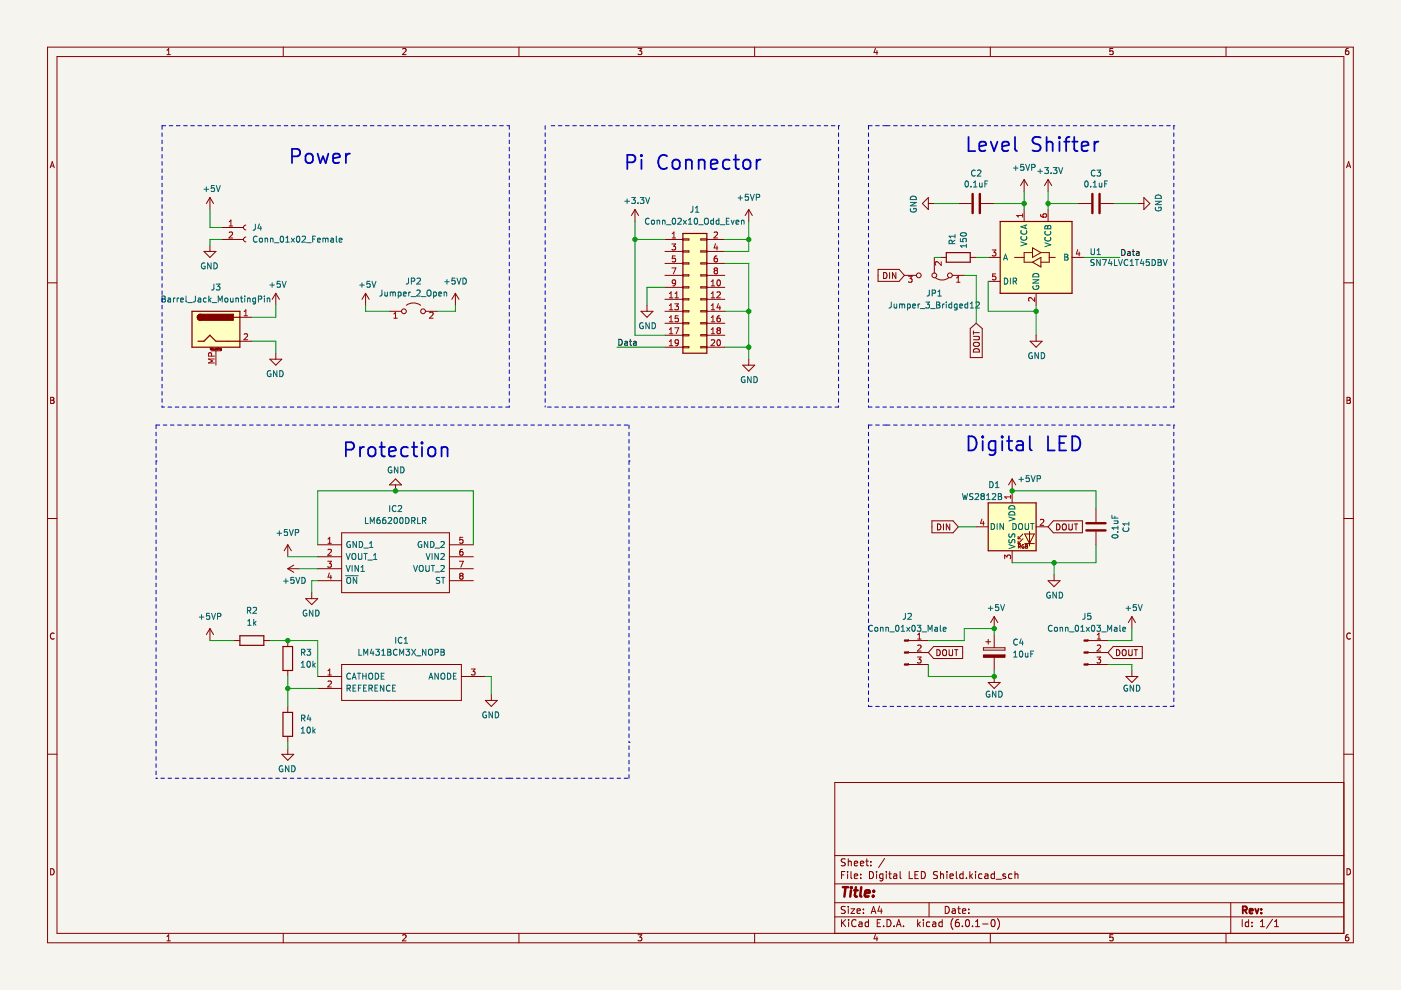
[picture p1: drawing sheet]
<svg xmlns="http://www.w3.org/2000/svg" width="297mm" height="210mm" viewBox="0 0 297 210" stroke-linecap="round" stroke-linejoin="round" font-family="sans-serif">
<path d="M.1 0h297v209.9h-297z" fill-rule="evenodd" fill="#f5f4ef" stroke="#f5f4ef" stroke-width=".21"/>
<g fill="none" stroke="#840000" stroke-width=".21">
<path d="M10.1 10h276.8v189.9h-276.8zM12.1 12h272.8v185.9h-272.8zM35.4 11.6h.7M35.4 10.7l.4-.4v1.3M60.1 10v2M85.4 10.4l.5-.1 .2 .4-.8 .9h.8M110 10v2M135.3 10.3h.8l-.5 .5 .4 .1v.6l-.2 .1-.5-.1M160 10v2M185.6 10.2l-.3 .9h.8M185.9 10.7v.9M210 10v2"/>
<path d="M236 10.3h-.7v.6l.6-.1 .1 .7-.2 .1-.5-.1M259.9 10v2M285.9 10.3h-.4l-.2 .3v.7l.2 .3 .4-.1v-.7h-.4l-.2 .2M10.6 35.6l.5-1.3 .4 1.3M10.8 35.2h.6M217.1 38.1l-.7 1.2M217.1 38.1v2.5M217.1 38.1l.8 1.2M222.2 38.1l-.7 1.2M222.2 38.1v2.5M222.2 38.1l.8 1.2M285.5 35.6l.4-1.3 .5 1.3"/>
<path d="M285.6 35.2h.6M10.1 60h2M43.2 53.3h2.6l-1.3 1.3zM44.5 41.9v2.5M44.5 52v1.3M44.5 41.9l-.7 1.3M44.5 41.9l.8 1.3M47.1 50.8h4.5M47.1 48.2h4.5M52.1 50.3a.51 .51 0 0 0-.5 .5 .51 .51 0 0 0 .5 .5M52.1 47.7a.51 .51 0 0 0-.5 .5 .51 .51 0 0 0 .5 .5M134.6 44.4l-.7 1.3"/>
<path d="M134.6 44.4v2.6M134.6 44.4l.8 1.3M141 50.8h3.8M141 53.3h3.8M141 55.8h3.8M141 58.4h3.8M144.8 50.6h1.3v.3h-1.3zM144.8 53.2h1.3v.2h-1.3zM144.8 55.7h1.3v.3h-1.3zM144.8 58.3h1.3v.2h-1.3zM148.6 58.3h1.3v.2h-1.3zM148.6 55.7h1.3v.3h-1.3z"/>
<path d="M148.6 53.2h1.3v.2h-1.3zM148.6 50.6h1.3v.3h-1.3zM149.9 50.8h3.8M149.9 53.3h3.8M149.9 55.8h3.8M149.9 58.4h3.8M158.7 44.4l-.7 1.3M158.7 44.4v2.6M158.7 44.4l.8 1.3M186.2 57.1h4.4l1.1 1.3-1.1 1.3h-4.4zM187.3 57.8a.64 .64 0 0 1 .8 .6 .64 .64 0 0 1-.8 .7zM188.6 57.8v1.3"/>
<path d="M189.9 57.8v1.3l-.7-1.3v1.3M191.7 58.4h2.6M196.8 43.2h1.3M196.8 41.9v2.5l-1.2-1.2zM198.1 54.6v3.3M198.4 58.9a2.26 2.26 0 0 0 2.7 0M199.4 54.6h1.2M201.9 58.4h2.5M203.2 43.2h2.8M205.7 54.6h1.3M208 43.2h2.8M209.5 54.6h2.6"/>
<path d="M209.5 59.7h2.6M215.1 54.6h2M217.1 44.4v2.6M218.9 53.6h-1.8v2h1.8M218.9 52.5l1.8 1.1-1.8 1zM218.9 55.6l1.8-1v2zM220.7 53.6h1.8v2h-1.8M222.2 44.4v2.6M222.5 54.6h1.2M227.3 54.6h2.5M228.6 43.2h2.8M233.4 43.2h2.8"/>
<path d="M241.3 43.2h1.2M242.5 41.9l1.3 1.3-1.3 1.2zM284.9 60h2M44.6 74.2v-.4l.1 .3 .1-.3v.4M44.8 74.4h2M45 74.1v.1M45 74v.1M45 74.2h.1M45 73.9v.1M45.1 73.9h-.1M45.1 73.9h.1M45.2 73.9v.3"/>
<path d="M45.2 74.2h-.1M45.4 73.9v.3h.1M45.5 73.9v.3M45.5 74.1v.1M45.7 73.9v.3M45.7 73.9v.1M45.8 74.4v3M45.8 73.9h-.1M45.8 73.9h.1M45.9 73.9v.3M46 73.9h.2M46.1 73.8l.1 .4"/>
<path d="M46.3 73.8h.1M46.3 73.9v.3M46.5 73.9v.3M46.5 73.9v.1M46.6 73.9h-.1M46.6 73.9h.1M46.6 73.9v.3M46.8 74.1v.1M46.8 74v.1M46.8 73.9h.2v.3l-.2 .1M46.8 74.2h.2M46.8 73.9v.1"/>
<path d="M50.9 67.3h2.5M50.9 72.3h2.5M57.2 76.2h2.5l-1.2 1.2zM58.5 62.2l-.8 1.3M58.5 62.2v2.5M58.5 74.9v1.3M58.5 62.2l.7 1.3M77.5 62.2l-.7 1.3M77.5 62.2v2.5M77.5 62.2l.8 1.3M82.6 66h2.5M86.1 64.7a2.54 2.54 0 0 1 3.1 0"/>
<path d="M90.2 66h2.5M96.6 62.2l-.8 1.3M96.6 62.2v2.5M96.6 62.2l.7 1.3M135.9 66h2.5l-1.2 1.3zM137.2 64.7v1.3M141 60.9h3.8M141 63.5h3.8M141 66h3.8M141 68.5h3.8M141 71.1h3.8M141 73.6h3.8"/>
<path d="M144.8 60.8h1.3v.3h-1.3zM144.8 63.3h1.3v.3h-1.3zM144.8 65.9h1.3v.2h-1.3zM144.8 68.4h1.3v.3h-1.3zM144.8 71h1.3v.2h-1.3zM144.8 73.5h1.3v.2h-1.3zM148.6 73.5h1.3v.2h-1.3zM148.6 71h1.3v.2h-1.3zM148.6 68.4h1.3v.3h-1.3zM148.6 65.9h1.3v.2h-1.3zM148.6 63.3h1.3v.3h-1.3zM148.6 60.8h1.3v.3h-1.3z"/>
<path d="M149.9 60.9h3.8M149.9 63.5h3.8M149.9 66h3.8M149.9 68.5h3.8M149.9 71.1h3.8M149.9 73.6h3.8M157.5 77.4h2.5l-1.3 1.3zM158.7 76.2v1.2M205.7 69.7l1.3-1.2 1.3 1.2v6.1h-2.6zM206.4 70.2v.7M206.4 71.3h1l.2 .3v.2l-.2 .2h-1M206.4 70.5h1.2"/>
<path d="M206.4 74.2a.68 .68 0 0 1 .8-.2 .68 .68 0 0 1 .4 .6h-1.2zM206.6 72.6h.6a.42 .42 0 0 1 .5 .4 .42 .42 0 0 1-.5 .4h-.4a.43 .43 0 0 1-.4-.3 .43 .43 0 0 1 .2-.5zM218.4 72.3h2.5l-1.2 1.3zM219.7 62.2v2.5M219.7 71.1v1.2M10.7 84.2h.5l.2 .3-.2 .4 .2 .1 .1 .3-.3 .2h-.5zM10.7 84.9h.5M285.6 84.2h.4l.3 .3-.3 .4 .3 .1v.3l-.2 .2h-.5zM285.6 84.9h.4M10.1 109.9h2M61 115.5l-.7 1.3M61 115.5v2.5"/>
<path d="M61 115.5l.8 1.3M62.3 119.8l-1.3 .8M67.4 115.5h5M67.4 118h5M72.4 113h22.9v12.7h-22.9zM83.9 102.8v1.3M83.9 101.5l1.2 1.3h-2.5zM95.3 115.5h5.1M95.3 118h5.1M197.6 110.4h4.5l1.1 1.3-1.1 1.3h-4.5zM198.8 111.1a.64 .64 0 0 1 .7 .6 .64 .64 0 0 1-.7 .7zM200 111.1v1.3"/>
<path d="M201.4 111.1v1.3l-.8-1.3v1.3M207 111.7h2.5M214.6 101.5l-.8 1.3M214.6 101.5v5.1M214.6 116.8v2.5M214.6 101.5l.8 1.3M215.9 115.3h.5M215.9 114.2h.5M215.9 113.7v.5M215.9 114.7v.6M215.9 115.9l.4-.1v-.3h-.4v.7M216.1 115.9l.3 .3"/>
<path d="M216.9 114.2l-1 1.1M216.9 113.2l-1 1M217.1 115.5a.35 .35 0 0 0-.5 .4 .35 .35 0 0 0 .5 .3v-.3h-.1M217.3 115.3h2M217.3 113.2h2l-1 2.1zM217.4 115.5l.4 .1-.1 .2 .2 .3-.2 .1h-.3zM217.4 115.8h.3M218.3 112.7v3.1M219.7 111.7h2.5M223.3 110.4h6.2v2.6h-6.2l-1.1-1.3zM224 111.1a.64 .64 0 0 1 .8 .6 .64 .64 0 0 1-.8 .7zM225.3 111.3l.2-.2a.43 .43 0 0 1 .6 .4v.4a.42 .42 0 0 1-.4 .5 .42 .42 0 0 1-.5-.5z"/>
<path d="M226.6 111.1v1l.3 .3h.2l.2-.3v-1M227.8 111.1h.7M228.1 111.1v1.3M232.4 107.9v2.8M232.4 112.7v2.8M284.9 109.9h2M11.5 134.3a.58 .58 0 0 0-.8 .6 .58 .58 0 0 0 .8 .5M44.5 133.3v2.5M44.5 133.3l-.7 1.2M44.5 133.3l.8 1.2M49.6 135.8h1.3M55.9 135.8h1.3"/>
<path d="M61 120.6h2.6M61 135.8v1.3M61 120.6l1.3 .7M64.8 126.9h2.6l-1.3 1.3zM66.1 125.7v1.2M67.4 123.1h5M67.4 120.6h5M95.3 123.1h5.1M95.3 120.6h5.1M192.6 138.4h4.2M192.6 135.8h4.2M197.9 137.1h6.2v2.5h-6.2l-1.1-1.2z"/>
<path d="M198.6 137.7a.64 .64 0 0 1 .8 .7 .64 .64 0 0 1-.8 .6zM199.9 137.9l.2-.2a.43 .43 0 0 1 .6 .5v.4a.42 .42 0 0 1-.4 .4 .42 .42 0 0 1-.5-.4zM201.2 137.7v1.1l.3 .2h.2l.3-.2v-1.1M202.4 137.7h.7M202.7 137.7v1.3M208.5 137.3h4.6v.5h-4.6zM209 136.1h1M209.5 135.6v1M210.8 130.7v2.6M210.8 134.5v2.8M210.8 139.4v2.8M210.8 130.7l-.8 1.3"/>
<path d="M210.8 130.7l.8 1.3M222.2 123.1h2.6l-1.3 1.3zM223.5 121.9v1.2M230.7 138.4h4.2M230.7 135.8h4.2M236 137.1h6.2v2.5h-6.2l-1.1-1.2zM236.7 137.7a.64 .64 0 0 1 .7 .7 .64 .64 0 0 1-.7 .6zM238 137.9l.2-.2a.43 .43 0 0 1 .6 .5v.4a.42 .42 0 0 1-.5 .4 .42 .42 0 0 1-.4-.4zM239.3 137.7v1.1l.3 .2h.2l.2-.2v-1.1M240 130.7l-.8 1.3M240 130.7v2.6M240 130.7l.7 1.3"/>
<path d="M240.5 137.7h.7M240.8 137.7v1.3M286.3 134.3a.58 .58 0 0 0-.8 .6 .58 .58 0 0 0 .8 .5M10.1 159.9h2M59.7 159.9h2.6l-1.3 1.3zM61 142.2v1.2M61 149.8v1.2M61 156.1v1.3M61 158.7v1.2M67.4 143.4h5M67.4 146h5M72.4 140.9h25.4v7.6h-25.4z"/>
<path d="M97.8 143.4h5.1M102.9 148.5h2.5l-1.2 1.3zM104.2 147.2v1.3M192.6 140.9h4.2M209.5 144.7h2.6l-1.3 1.3zM210.8 143.4v1.3M230.7 140.9h4.2M238.7 143.4h2.6l-1.3 1.3zM240 142.2v1.2M284.9 159.9h2M284.9 165.9h-107.9v32M10.7 184.2a.66 .66 0 0 1 .8 .6 .66 .66 0 0 1-.8 .7z"/>
<path d="M35.4 198.6l.4-.4v1.3M35.4 199.5h.7M60.1 197.9v2M85.4 198.3l.5-.1 .2 .4-.8 .9h.8M110 197.9v2M135.3 198.2h.8l-.5 .5 .4 .1v.6l-.2 .1-.5-.1M160 197.9v2M177 194.4h107.9M177 191.4h107.9M177 187.4h107.9M177 181.4h107.9M178.4 195v1.5"/>
<path d="M178.4 185.5h.5M178.6 195.6l.7 .9M179.1 184.8h-.7v1.5M179.2 192.2h-.6l-.2 .1v.4l.7 .3 .1 .4-.3 .3-.5-.1M179.2 182.2l-.6-.1-.2 .1v.5l.7 .2 .1 .4-.3 .3-.5-.1M179.3 195l-.9 .8M179.7 184.8v.1M179.7 185.3v1M179.9 182.1v1.5M179.9 192.2v.1M179.9 192.7v1M179.9 182.7l.2-.1 .3 .1 .1 .9"/>
<path d="M179.9 195v.1M179.9 195.5v1M180.4 192.7h.8l-.8 1h.8M180.4 184.8v1.3l.2 .2M181.1 185.8l.7-.2v-.2l-.5-.1-.2 .2 .1 .7h.6M181.1 183.1l.7-.2v-.2l-.5-.1-.2 .2 .1 .7h.6M181.5 195.1a.71 .71 0 0 0-1 .5 .71 .71 0 0 0 .7 .9l.3-.2M181.7 193.2l.7-.2-.1-.3h-.4l-.2 .2 .1 .7h.5M182.1 195.5h.6l.1 1M182.4 183.1l.7-.2v-.2l-.5-.1-.2 .2 .1 .7h.6M182.5 186.1v.2M182.5 185.4v.1"/>
<path d="M182.8 195.8l-.5 .1-.2 .2 .2 .4 .5-.1M183.1 192.7v.2M183.1 193.5v.2M183.6 182.6h.5M183.8 182.1v1.3l.3 .2M184.1 195.5h-.4l-.3 .3 .2 .6h.5M184.1 195v1.5M184.3 184.8a.76 .76 0 0 1 .9 .7 .76 .76 0 0 1-.9 .8zM184.6 183.4v.2M184.6 182.7v.1M184.7 193.7l.5-1.5 .5 1.5M184.8 193.2h.8"/>
<path d="M185.6 198.1l-.3 .9h.8M185.8 184.8v.1M185.8 185.3v1M185.9 198.6v.9M186 195.7h.5M186.5 192.1l-.4 1.1h1M186.7 195h-.7v1.5h.7M186.8 192.7v1M187.2 185.4l-.4-.1-.3 .3 .1 .6h.6M187.2 185.3v1.2l-.3 .3-.3-.1M187.3 196.3v.2M187.6 182l-1.3 1.9"/>
<path d="M187.9 184.8v.1M187.9 185.3v1M188.1 195a.76 .76 0 0 1 .8 .7 .76 .76 0 0 1-.8 .8zM188.4 185.3h.6M188.6 184.8v1.3l.4 .2M189.5 185.4h.6v.9M189.6 196.3v.2M190.1 196.5l.5-1.5 .5 1.5M190.1 185.6l-.5 .1-.2 .2 .2 .4 .5-.1M190.2 196h.7M190.8 184.8v1.3l.3 .2M191.6 196.3v.2"/>
<path d="M192.8 184.8v1.5h.7M194 185.5h.5M194.6 195v1.5M194.7 195.9l.4 .6M194.7 184.8h-.7v1.5h.7M195.1 195.5l-.5 .5M195.3 184.8a.76 .76 0 0 1 .9 .7 .76 .76 0 0 1-.9 .8zM195.8 195v.1M195.8 195.5v1M197 191.4v3M197.1 195.5h-.4l-.3 .3 .2 .6h.5M197.8 195.5h.5l.1 1"/>
<path d="M198.4 195.8l-.5 .1-.2 .2 .2 .4 .5-.1M198.8 184.9l-.6-.1-.3 .3 .2 .3 .6 .3v.4l-.2 .2-.6-.1M199.4 185.4l.2-.1 .4 .1 .1 .9M199.4 184.8v1.5M199.8 195.5h-.5l-.2 .3 .1 .6h.6M199.8 195v1.5M200.4 192.2a.76 .76 0 0 1 .9 .7 .76 .76 0 0 1-.9 .8zM200.8 184.8v.1M200.8 185.3v1M201.4 185.8l.7-.2v-.2l-.5-.1-.2 .2 .1 .7h.6M201.9 192.7h.6l.1 1M202.1 194.8a1.72 1.72 0 0 0 0 2.2"/>
<path d="M202.6 193l-.5 .1-.3 .2 .3 .4 .5-.1M202.8 184.8v1.3l.2 .2M203.1 192.7h.5M203.3 192.2v1.3l.3 .2M203.3 195h-.5a1.01 1.01 0 0 0 0 1.5l.5-.2 .1-.5-.3-.3-.4 .1-.1 .2M204.1 193.2l.7-.2-.1-.3h-.4l-.2 .2v.7h.6M204.1 196.3v.2M204.2 185.4l-.4-.1-.3 .3 .1 .6h.6M204.2 184.8v1.5M204.8 195.1l.3-.1a.8 .8 0 0 1 .5 .7 .8 .8 0 0 1-.5 .8l-.4-.6zM204.9 186.1v.2M205.4 193.5v.2"/>
<path d="M205.4 192.7v.2M205.6 184.8v1.5M205.8 185.7l.4 .6M206.2 196.3v.2M206.2 185.3l-.6 .6M206.8 196.5h.9M206.8 195.4l.5-.4v1.5M206.8 184.8v.1M206.8 185.3v1M208.2 185.4l-.4-.1-.3 .3 .1 .6h.6M208.3 195.9h1.2M208.8 185.4h.6l.1 .9"/>
<path d="M209.5 185.6l-.5 .1-.2 .2 .2 .4 .5-.1M210 197.9v2M210.3 195.1l.2-.1a.8 .8 0 0 1 .5 .7 .8 .8 0 0 1-.5 .8l-.4-.6zM210.8 185.4l-.4-.1-.3 .3 .2 .6h.5M210.8 184.8v1.5M211.2 186.4h1.1M211.5 194.8a1.72 1.72 0 0 1 0 2.2M213.2 185.4l-.4-.1-.2 .2 .1 .2 .5 .2v.3h-.6M214.5 185.4l-.4-.1-.3 .3 .2 .6h.5M215.2 185.4l.2-.1 .4 .1v.9M215.2 184.8v1.5M236 198.2h-.7v.6l.6-.1 .1 .7-.2 .1-.5-.1"/>
<path d="M259.9 197.9v2M260.9 191.4v6.5M263.4 195v1.5M264.7 195.5h-.4l-.3 .3 .2 .6h.5M264.7 195v1.5M265.4 196.3v.2M265.4 195.5v.2M267.2 196.5h.9M267.2 195.4l.5-.4v1.5M269.8 194.9l-1.3 1.9M270.2 196.5h.9M270.2 195.4l.5-.4v1.5"/>
<path d="M285.6 184.2a.66 .66 0 0 1 .7 .6 .66 .66 0 0 1-.7 .7zM285.9 198.2h-.4l-.2 .3v.7l.2 .3 .4-.1v-.7h-.4l-.2 .2"/>
<circle cx="194.8" cy="58.4" r=".51"/>
<circle cx="198.1" cy="58.4" r=".51"/>
<circle cx="201.4" cy="58.4" r=".51"/>
<circle cx="85.6" cy="66" r=".51"/>
<circle cx="89.7" cy="66" r=".51"/>
</g>
<path d="M263.5 193l.7-.1 .2-.2-.1-.4-.8-.1v1.5M263.9 193l.5 .7M264.9 193.2l.7-.2v-.3h-.5l-.2 .2 .1 .7h.6M266.1 192.7l.4 1 .3-1M267.4 193.5v.2M267.4 192.7v.2" fill="none" stroke="#840000" stroke-width=".39"/>
<path d="M178.7 188.1h1.1M179.3 188.1l-.3 2M180.4 188.8l-.1 1.3M180.5 188.1v.2M181.1 188.8h.8M181.5 188.1l-.3 1.7 .1 .2 .4 .1M182.6 188.1l-.2 1.7 .2 .3M183.4 189.4l1-.2-.1-.3-.5-.1-.4 .3v.9h.8M185.1 189.9v.2M185.3 188.9l-.1 .2" fill="none" stroke="#840000" stroke-width=".52"/>
<g fill="none" stroke="#006464" stroke-width=".21">
<path d="M43.7 39.6v1M45.4 39.3h-.6v.6h.6v.6l-.1 .1-.5-.1M45.9 39.3l.4 1.3 .4-1.3M204.7 38.5l.2-.1a.68 .68 0 0 1 .4 .6 .68 .68 0 0 1-.4 .6l-.3-.4zM205.9 39.5v.1M206.4 39.6h.7M206.4 38.7l.4-.3v1.2M206.8 36.2a.56 .56 0 0 0-.8 .5 .56 .56 0 0 0 .8 .5M207.3 36.2l.4-.1 .3 .3-.8 .9h.8M207.7 38.8v.8l.5-.1M208.2 38.8v.8M208.8 39h.4"/>
<path d="M209.4 38.4h-.6v1.2M214.9 35.6h.9M215.4 35.1v1M217 34.8h-.6v.6h.6v.6l-.1 .1-.5-.1M217.5 34.8l.4 1.3 .4-1.3M218.7 35.5l.6-.1 .1-.4-.7-.2v1.3M220.1 36.3h.9M220.5 35.8v1M221.5 35.5h.8l-.4 .5 .3 .1v.6l-.2 .1-.5-.1M222.8 36.7v.1M223.3 35.5h.8l-.4 .5 .3 .1v.6l-.1 .1-.6-.1M224.5 35.5l.4 1.3 .4-1.3"/>
<path d="M230.1 38.5l.2-.1a.68 .68 0 0 1 .4 .6 .68 .68 0 0 1-.4 .6l-.3-.4zM231.2 39.5v.1M231.8 39.6h.7M231.8 38.7l.4-.3v1.2M232.2 36.2a.56 .56 0 0 0-.8 .5 .56 .56 0 0 0 .8 .5M232.6 36.1h.8l-.5 .4 .4 .2v.5l-.2 .1-.5-.1M233.1 38.8v.8l.5-.1M233.6 38.8v.8M234.2 39h.4M234.8 38.4h-.6v1.2M43.3 40.1h.9M43.4 55.8a.58 .58 0 0 0-.7 .6 .58 .58 0 0 0 .8 .5v-.4h-.3"/>
<path d="M44.7 55.7v1.3l-.7-1.3v1.3M45.4 55.7a.64 .64 0 0 1 .7 .7 .64 .64 0 0 1-.7 .6zM54.1 47.5v1.1l-.4 .2M54.5 50.2a.56 .56 0 0 0-.8 .5 .56 .56 0 0 0 .8 .5M55 47.5l-.3 .9h.8M55 50.6l.2-.1 .4 .1-.1 .7-.5-.1zM55.3 48v.8M56.2 50.6h.5v.7M56.2 50.5v.8M57.3 50.6h.5l.1 .7M57.3 50.5v.8M57.7 59.9v1"/>
<path d="M58.2 51.5h1M59.4 59.6h-.6l-.1 .7 .6-.1 .1 .6-.2 .1-.5-.1M59.5 50.2l.2-.1a.68 .68 0 0 1 .4 .6 .68 .68 0 0 1-.4 .6l-.3-.4zM59.8 59.6l.4 1.3 .5-1.3M60.6 51.3h.7M60.6 50.4l.4-.3v1.2M61.8 50.5l.6 .8M62.4 50.5l-.6 .8M63 50.2l.1-.1a.68 .68 0 0 1 .5 .6 .68 .68 0 0 1-.5 .6l-.3-.4zM64.1 50.2l.4-.1 .3 .3-.8 .9h.8M65 51.5h1M66.3 50.7h.4"/>
<path d="M66.9 50.1h-.6v1.2M67.3 50.9l.6-.1v-.2l-.4-.1-.2 .2 .1 .6h.5M68.5 50.6l.3-.1 .2 .2M68.5 50.5v.8M69 50.7l.2-.2 .3 .1 .1 .7M69 50.7v.6M70.2 50.6h.4l.1 .7M70.7 50.8l-.6 .2 .2 .3h.4M71.3 50.1v1.1l.2 .1M71.9 50.9l.6-.1v-.2l-.4-.1-.2 .2 .1 .6h.5M76.7 59.9v1M78.4 59.6h-.6v.7l.6-.1v.6l-.1 .1-.5-.1"/>
<path d="M78.9 59.6l.4 1.3 .4-1.3M86.6 59v1l-.5 .2M87.2 59.6h.6l.1-.5-.7-.1v1.2M88.4 59.1l.5-.1 .2 .3-.7 .9h.7M94.3 59.7h1M94.8 59.3v.9M96.5 59h-.6l-.1 .6 .6-.1 .1 .6-.2 .1-.5-.1M96.9 59l.4 1.2 .4-1.2M98.2 59a.64 .64 0 0 1 .7 .6 .64 .64 0 0 1-.7 .6zM132.5 42.7h.9M133 42.2v.9M133.9 41.9h.8l-.4 .5 .4 .1v.5l-.2 .1-.6-.1"/>
<path d="M135.3 43v.1M135.7 41.9h.8l-.4 .5 .4 .1v.5l-.2 .1-.6-.1M136.9 41.9l.4 1.2 .4-1.2M137.6 46.4a.56 .56 0 0 0-.8 .5 .56 .56 0 0 0 .8 .5M138.2 46.8l.3-.1 .3 .2v.4l-.3 .2-.4-.2zM139.3 46.8h.5l.1 .7M139.3 46.7v.8M140.5 46.8h.4l.1 .7M140.5 46.7v.8M141.3 47.7h1M142.6 46.4l.2-.1a.68 .68 0 0 1 .5 .6 .68 .68 0 0 1-.5 .6l-.3-.4zM143.7 46.4l.5-.1 .3 .3-.8 .9h.8"/>
<path d="M144.9 46.7l.6 .8M145.5 46.7l-.6 .8M146 47.5h.7M146 46.6l.3-.3v1.2M146.9 43.7l-.1 1.1-.4 .2M147.3 46.4l.2-.1a.68 .68 0 0 1 .4 .6 .68 .68 0 0 1-.4 .6l-.3-.4zM147.4 45h.8M147.4 44.1l.4-.4v1.3M148.1 47.7h1M149.5 46.3h.2a.43 .43 0 0 1 .5 .4v.4a.42 .42 0 0 1-.4 .5 .42 .42 0 0 1-.5-.5zM151.3 46.8l-.4-.1-.2 .2 .1 .6h.5M151.3 46.3v1.2"/>
<path d="M152.4 46.8l-.3-.1-.3 .2 .1 .6h.5M152.4 46.3v1.2M152.7 47.7h1M154 46.9h.4M154.6 46.3h-.6v1.2h.6M155 46.7l.3 .8 .3-.8M156.1 47.1l.6-.1-.1-.2-.4-.1-.1 .2v.6h.5M156.5 42h.9M157 41.5v1M157.2 46.8h.5l.1 .7M157.2 46.7v.8M158.7 41.2h-.6l-.1 .6 .6-.1 .1 .6-.2 .2-.5-.2"/>
<path d="M159.1 41.2l.4 1.3 .4-1.3M160.4 41.9l.6-.1v-.5l-.6-.1v1.3M193 42.9h1.3l-1.3 .7h1.3M193.1 44.2a.58 .58 0 0 0 .6 .8 .58 .58 0 0 0 .5-.8h-.5v.2M193.1 41.8a.68 .68 0 0 1 .8-.2 .68 .68 0 0 1 .4 .7h-1.3zM201.9 51.7l-.1-.6-.5-.1-.1 .7h1.3M202.5 50.1h-1.3l.4 .4M202.5 50.9l-.6 .5M202.5 49.7v.8M203.6 50.6v.6l.6 .1v-.6l.6-.1 .1 .2-.1 .5M203.7 49.5a.61 .61 0 0 1 .7-.2 .61 .61 0 0 1 .4 .6 .75 .75 0 0 1-1.2-.3zM204.9 51.8v.7"/>
<path d="M204.9 52.1h-1.3l.4 .4M212.8 55.2l.4-1.3 .4 1.3M212.9 54.8h.6M212.9 59a.64 .64 0 0 1 .8 .6 .64 .64 0 0 1-.8 .6zM214.2 59v1.2M214.8 59.6h.6l.1-.5-.7-.1v1.2M215.1 59.6l.4 .6M216.4 51.3l1.3 .4-1.3 .4M216.6 50.1a.56 .56 0 0 0 .5 .8 .56 .56 0 0 0 .5-.8M216.6 48.9a.56 .56 0 0 0 .5 .8 .56 .56 0 0 0 .5-.8M217.3 47.8v.6M217.7 47.7l-1.3 .4 1.3 .4"/>
<path d="M219 59.3h1.2l-1.2 .7h1.2M219.2 58.1a.66 .66 0 0 1 .7-.1 .66 .66 0 0 1 .3 .7h-1.2zM221.5 51.5l1.3 .4-1.3 .4M221.6 47.9l.3-.1 .2 .3 .3-.3h.3l.1 .7h-1.3zM221.6 49.1a.56 .56 0 0 0 .6 .8 .56 .56 0 0 0 .5-.8M221.6 50.3a.56 .56 0 0 0 .6 .8 .56 .56 0 0 0 .5-.8M222.1 48.1v.4M225.7 53.9h.5l.2 .2-.2 .4 .2 .1 .1 .3-.3 .3h-.5zM225.7 54.5h.5M231.3 52.7v1l.3 .3h.2l.3-.3v-1M232 55.1l-.5-.1-.2 .3 .1 .3 .5 .2v.4h-.6M232.6 54h.7"/>
<path d="M232.6 53.1l.4-.4v1.3M233.3 55v1.3l-.8-1.3v1.3M233.7 55h.9l-.6 1.3M235.3 55l-.3 .9h.8M235.6 55.4v.9M236.3 55v1.3h.6M237.1 55l.5 1.3 .4-1.3M239.1 55.1a.56 .56 0 0 0-.8 .6 .56 .56 0 0 0 .8 .5M239.6 56.3h.7M239.6 55.4l.4-.4v1.3M240.7 55h.7M241.1 55v1.3"/>
<path d="M242.1 55l-.3 .9h.8M242.4 55.4v.9M243.7 55h-.6l-.1 .6h.6l.1 .6-.2 .1-.5-.1M244.3 55a.64 .64 0 0 1 .7 .7 .64 .64 0 0 1-.7 .6zM244.9 42.7h1.3l-1.3 .7h1.3M245 44a.58 .58 0 0 0 .6 .7 .58 .58 0 0 0 .5-.8h-.4v.3M245 41.6a.68 .68 0 0 1 .8-.2 .68 .68 0 0 1 .4 .7h-1.3zM245.5 55h.5l.2 .3-.2 .3 .2 .2 .1 .3-.3 .2h-.5zM245.5 55.6h.5M246.6 55l.4 1.3 .5-1.3M34.4 62.8h.4l.2 .2-.2 .4 .2 .1 .1 .3-.3 .2h-.4zM34.4 63.4h.4"/>
<path d="M35.6 63.3h.5l.1 .7M36.2 63.5l-.6 .2 .1 .3h.5M36.8 63.2v.8M37.1 63.2l-.3 .2M37.6 63.2v.8M37.9 63.2l-.3 .2M38.3 63.6l.6-.1-.1-.2-.3-.1-.2 .2v.6h.5M39.4 62.8v1.1l.2 .1M39.8 64.2h1M41.4 62.8v1.1l-.5 .1M42 63.3h.5l.1 .7M42.6 63.5l-.6 .2 .2 .3h.4"/>
<path d="M43.7 63.3l-.3-.1-.3 .2 .1 .6h.5M44.3 62.8v1.2M44.4 63.6l.4 .4M44.8 63.2l-.5 .5M45 64.2h1M45.4 60.2l-.1 1.1-.4 .2M45.8 60.2h.8l-.4 .5 .4 .1v.6l-.2 .1-.6-.1M46.3 64v-1.2l.4 .9 .4-.9v1.2M47.7 63.3l.2-.1 .4 .1-.1 .7-.5-.1zM48.9 63.2v.8l.5-.1M49.4 63.2v.8M50 63.3h.5l.1 .7"/>
<path d="M50 63.2v.8M51 63.2h.5M51.2 62.8v1.1l.3 .1M51.9 62.8v.1M51.9 63.2v.8M52.5 63.3h.5v.7M52.5 63.2v.8M54.2 63.3l-.4-.1-.2 .2 .1 .6h.5M54.2 63.2v1l-.3 .3-.3-.1M54.8 63.4h.6l.1-.5-.7-.1v1.2M56.1 62.8v.1M56.1 63.2v.8"/>
<path d="M56.7 63.3h.4l.1 .7M56.7 63.2v.8M57.2 60.4h1M57.4 78.6a.58 .58 0 0 0-.8 .6 .58 .58 0 0 0 .8 .5v-.4h-.2M58.7 78.6v1.3l-.7-1.3v1.3M59.3 78.6a.64 .64 0 0 1 .7 .6 .64 .64 0 0 1-.7 .7zM76.3 60.4h.9M81 61.5l-.1 1.1-.4 .2M81.6 61.9l.1 .8 .4-.1M82.1 61.9v.9M82.7 62l.4-.1 .2 .2M82.7 61.9v.9"/>
<path d="M83.3 62.1v.7M83.3 62.1l.2-.2 .3 .1v.8M84.4 62l.4-.1 .2 .3-.1 .5h-.5M84.4 61.9v1.3M85.5 62.3l.6-.1v-.2l-.4-.1-.2 .2 .1 .6h.5M86.7 61.9v.9M87 61.9l-.3 .3M87.2 62.9h.9M88.4 61.6l.4-.1 .3 .4-.8 .9h.8M89.3 62.9h1M90.6 61.7l.2-.2a.43 .43 0 0 1 .6 .4v.4a.42 .42 0 0 1-.4 .5 .42 .42 0 0 1-.5-.5zM91.9 62l.4-.1 .2 .3-.1 .5h-.5"/>
<path d="M91.9 61.9v1.3M93 62.3l.6-.1v-.2l-.4-.1-.2 .2 .1 .6h.5M94.2 62h.4l.1 .8M94.2 61.9v.9M136.3 68.5a.58 .58 0 0 0-.7 .6 .58 .58 0 0 0 .8 .5v-.4h-.3M137.7 68.4v1.3l-.8-1.3v1.3M138.3 68.4a.64 .64 0 0 1 .7 .7 .64 .64 0 0 1-.7 .6zM157.9 79.9a.58 .58 0 0 0-.7 .6 .58 .58 0 0 0 .8 .5v-.4h-.3M159.2 79.9v1.2l-.7-1.2v1.2M159.8 79.9a.64 .64 0 0 1 .8 .6 .64 .64 0 0 1-.8 .6zM189 64l-.1 1.1-.4 .2M189.6 64.5v.7h.5"/>
<path d="M190.1 64.5v.8M190.7 64.6l.4-.1 .2 .1M190.7 64.5v.8M191.3 64.6l.1-.1h.3l.1 .8M191.3 64.6v.7M192.4 64.5h.4l.2 .2-.1 .5h-.5M192.4 64.5v1.2M193.5 64.9l.6-.1-.1-.3h-.3l-.2 .1 .1 .6h.4M194.7 64.5v.8M195 64.5l-.3 .2M195.1 65.4h1M196.3 64h.8l-.5 .5 .4 .1v.6l-.2 .1-.5-.1"/>
<path d="M197 61.5v1.1l-.4 .2M197.3 65.4h1M197.6 62.2l.6-.1 .1-.5-.7-.1v1.3M198.6 64h.4l.2 .3-.2 .3 .2 .2 .1 .3-.2 .2h-.5zM198.6 64.6h.4M198.9 62.8h.7M198.9 61.9l.3-.4v1.3M199.8 64.5v.8M200.2 64.5l-.4 .2M200.6 64v.2M200.6 64.5v.8M201.8 64.5h-.4l-.2 .2 .1 .5h.5"/>
<path d="M201.8 64v1.3M202.9 64.5h-.3l-.3 .2 .1 .5h.5M202.9 64.5v1l-.2 .2h-.3M203.5 64.9l.6-.1-.1-.3h-.3l-.2 .1v.6h.5M205.2 64.5h-.4l-.2 .2 .1 .5h.5M205.2 64v1.3M205.7 65.3h.7M205.7 64.4l.4-.4v1.3M206.9 64.2l.5-.2 .2 .4-.7 .9h.7M218.8 74.8a.58 .58 0 0 0-.7 .6 .58 .58 0 0 0 .8 .5v-.4h-.2M219 60.6a.58 .58 0 0 0 .6 .8 .58 .58 0 0 0 .5-.8h-.4v.2M220.2 74.8v1.2l-.8-1.2v1.2"/>
<path d="M220.8 74.8a.64 .64 0 0 1 .7 .6 .64 .64 0 0 1-.7 .6zM83 99.1a.58 .58 0 0 0-.7 .5 .58 .58 0 0 0 .8 .5v-.4h-.3M84.4 99v1.3l-.8-1.3v1.3M85 99a.64 .64 0 0 1 .7 .6 .64 .64 0 0 1-.7 .7zM58.7 113.1h1M59.2 112.6v.9M60.9 112.3h-.6v.6l.6-.1v.6l-.2 .1-.4-.1M61.3 112.3l.5 1.2 .4-1.2M62.6 112.9h.6l.1-.5-.7-.1v1.2M73.4 117.3l.4 1.3 .4-1.3M73.4 119.9l.4 1.3 .4-1.3M74.2 114.9a.58 .58 0 0 0-.7 .6 .58 .58 0 0 0 .8 .5v-.5h-.2"/>
<path d="M74.7 117.5l.2-.2a.43 .43 0 0 1 .6 .5v.4a.42 .42 0 0 1-.5 .4 .42 .42 0 0 1-.4-.4zM74.7 119.9v1.3M75.6 114.8v1.3l-.8-1.3v1.3M76 117.3v1.1l.2 .2h.3l.2-.2v-1.1M76 119.9v1.3l-.7-1.3v1.3M76.2 114.8a.64 .64 0 0 1 .7 .6 .64 .64 0 0 1-.7 .7zM77.1 116.2h1M77.1 117.3h.8M77.5 109.7v1.3h.6M77.5 117.3v1.3M78 118.7h1M78.4 116.1h.7"/>
<path d="M78.4 115.2l.3-.4v1.3M78.5 111v-1.3l.4 .9 .5-.9v1.3M79.2 118.6h.7M79.2 117.7l.4-.4v1.3M80.5 109.7l-.4 .1-.1 .2-.1 .8 .2 .2 .5-.1-.1-.6-.4-.1-.2 .3M81.7 109.7l-.3 .1-.2 .2-.1 .8 .3 .2 .4-.1-.1-.6-.3-.1-.3 .3M82.3 109.9l.5-.2 .2 .4-.7 .9h.7M82.6 107.2v1.3M83.6 109.9l.2-.2a.68 .68 0 0 1 .5 .7 .68 .68 0 0 1-.5 .6l-.3-.5zM84 107.3a.56 .56 0 0 0-.8 .5 .56 .56 0 0 0 .8 .5M84.4 107.3l.5-.1 .3 .4-.8 .9h.8M84.9 109.9l.1-.2a.68 .68 0 0 1 .5 .7 .68 .68 0 0 1-.5 .6l-.3-.5z"/>
<path d="M86 109.7a.64 .64 0 0 1 .7 .7 .64 .64 0 0 1-.7 .6zM87.3 110.4l.6-.1v-.4l-.6-.2v1.3M87.6 110.4l.4 .6M87.7 119.9l.4 1.3 .4-1.3M88.5 109.7v1.3h.6M89.4 114.9a.58 .58 0 0 0-.8 .6 .58 .58 0 0 0 .8 .5v-.5h-.2M89.6 110.4l.6-.1v-.4l-.6-.2v1.3M89.9 110.4l.4 .6M90.3 119.9v1l.2 .3h.3l.2-.3v-1M90.3 117.3l.5 1.3 .4-1.3M90.7 114.8v1.3l-.7-1.3v1.3M91.3 114.8a.64 .64 0 0 1 .7 .6 .64 .64 0 0 1-.7 .7z"/>
<path d="M91.4 119.9h.7M91.6 117.3v1.3M91.8 119.9v1.3M92.3 116.2h.9M92.9 117.3v1.3l-.7-1.3v1.3M93.5 114.9l.5-.1 .2 .4-.8 .9h.8M93.5 117.5l.5-.2 .2 .4-.8 .9h.8M204 104.7l.4 1.2 .2-.9 .2 .9 .3-1.2M206.3 104.7l-.7 .1v.3l.6 .3 .1 .3-.3 .2h-.4M206.8 104.8l.5-.1 .2 .3-.8 .9h.8M208.2 105.2l-.2 .2v.3l.2 .2h.3l.2-.2-.1-.4-.1-.1M208.2 105.2l-.2-.2 .2-.3h.3l.2 .2-.2 .3"/>
<path d="M208.2 105.2h.3M209.2 105.9h.7M209.2 105l.3-.3v1.2M209.9 102.1a.64 .64 0 0 1 .7 .7 .64 .64 0 0 1-.7 .6zM210.2 111a.64 .64 0 0 1 .7 .6 .64 .64 0 0 1-.7 .7zM210.4 104.8l.5-.1 .2 .3-.8 .9h.8M211.1 102.5l.3-.4v1.3M211.1 103.4h.7M211.4 111v1.3M211.7 104.7h.4l.2 .2-.2 .4 .2 .1 .1 .3-.3 .2h-.4zM211.7 105.3h.4M212.8 111v1.3l-.8-1.3v1.3"/>
<path d="M213.9 109.6l1.3 .4-1.3 .5M213.9 115.5l1.3 .4-1.3 .4M214 113.2v.6h.4l.2-.5 .3-.1 .3 .2-.1 .5M214 114.4l-.1 .5 .2 .2 .3-.1 .3-.6h.4v.7M214.1 108.6a.66 .66 0 0 1 .7-.1 .66 .66 0 0 1 .4 .7h-1.3zM214.1 107.3a.66 .66 0 0 1 .7-.1 .66 .66 0 0 1 .4 .7h-1.3zM214.8 111a.64 .64 0 0 1 .7 .6 .64 .64 0 0 1-.7 .7zM216 111.2l.3-.2a.43 .43 0 0 1 .5 .4v.4a.42 .42 0 0 1-.4 .5 .42 .42 0 0 1-.4-.5zM216 101.6h1M216.5 101.1v1M217.3 111v1l.3 .3h.2l.3-.3v-1M218.2 100.8h-.6l-.1 .7 .6-.1 .1 .6-.2 .1-.5-.1"/>
<path d="M218.5 111h.7M218.6 100.8l.5 1.3 .4-1.3M218.9 111v1.3M219.9 101.5h.6l.1-.5-.7-.2v1.3M235.8 109.2v.7h1.2M235.9 113.5a.61 .61 0 0 1 .7-.2 .61 .61 0 0 1 .4 .6 .75 .75 0 0 1-1.2-.2zM236.2 110.5h.8M236.4 109.4v.5M236.9 110.5l.1 .4-.8 .1M236.9 112.8h.1M237 111.5v.8M237 111.9h-1.2l.3 .4"/>
<path d="M238.2 111.9a.56 .56 0 0 0 .5 .8 .56 .56 0 0 0 .5-.8M239.3 110.7v.7M239.3 111.1h-1.2l.3 .3M42.2 130.8h1M42.7 130.3v1M44.4 130h-.6v.6h.6v.6l-.2 .1-.4-.1M44.8 130l.5 1.3 .4-1.3M46.1 130.7l.6-.1 .1-.4-.7-.2v1.3M52.5 129.4h.6v-.5l-.6-.1v1.2M52.5 132.6h.7M52.5 131.7l.4-.4v1.3M52.8 129.4l.4 .6"/>
<path d="M53.7 128.9l.5-.1 .2 .3-.8 .9h.8M53.8 131.3v1.3M53.9 132.1l.4 .5M54.3 131.7l-.5 .5M60.1 123.2h1M60.6 122.7v1M62.3 122.4h-.6l-.1 .6h.6l.1 .6-.2 .1-.5-.1M62.7 122.4l.4 1.3 .5-1.3M63.9 138.3h.6l.1-.5-.7-.1v1.2M64 122.4a.64 .64 0 0 1 .7 .7 .64 .64 0 0 1-.7 .6zM64.2 138.3l.5 .6M65 129.4a.58 .58 0 0 0-.7 .6 .58 .58 0 0 0 .8 .5v-.4h-.3"/>
<path d="M65.1 137.7h.8l-.5 .4 .4 .2v.5l-.2 .1-.5-.1M66.3 129.4v1.2l-.7-1.2v1.2M66.9 129.4a.64 .64 0 0 1 .8 .6 .64 .64 0 0 1-.8 .6zM73.3 122.1h2.6M73.6 122.6l.2-.2a.43 .43 0 0 1 .6 .4v.5a.42 .42 0 0 1-.5 .4 .42 .42 0 0 1-.4-.4zM75.6 122.4v1.3l-.7-1.3v1.3M76.1 137.7v1.2h.6M76.5 120.2l.4-.3v1.3M76.5 121.2h.8M77.1 138.9v-1.2l.4 .9 .5-.9v1.2M78.8 137.6l-.3 .9h.8M79.1 138.1v.8"/>
<path d="M79.7 137.7h.7l-.4 .4 .4 .2v.5l-.2 .1-.5-.1M80.9 138.9h.8M80.9 138l.4-.3v1.2M82.2 137.7h.4l.3 .2-.3 .4 .3 .1v.3l-.2 .2h-.5zM82.2 138.3h.4M83.9 135.1v1.3M84.2 137.8a.56 .56 0 0 0-.8 .5 .56 .56 0 0 0 .8 .5M84.7 138.9v-1.2l.5 .9 .4-.9v1.2M85.2 135.2a.56 .56 0 0 0-.8 .6 .56 .56 0 0 0 .8 .5M85.7 136.4h.7M85.7 135.5l.4-.4v1.3M86.1 137.7h.8l-.5 .4 .4 .2v.5l-.2 .1-.5-.1"/>
<path d="M87.3 137.7l.8 1.2M88.1 137.7l-.8 1.2M88.3 139h1M88.9 120.1l.3-.2a.43 .43 0 0 1 .5 .4v.4a.42 .42 0 0 1-.4 .5 .42 .42 0 0 1-.4-.5zM90.3 137.7v1.2l-.7-1.2v1.2M90.9 137.8l.2-.1a.43 .43 0 0 1 .6 .4v.4a.42 .42 0 0 1-.4 .4 .42 .42 0 0 1-.5-.4zM92.2 138.3h.6l.1-.5-.7-.1v1.2M92.3 121.3h.9M93.2 122.5l-.4-.1-.3 .3 .1 .3 .6 .2v.4h-.7M93.5 120l.5-.1 .2 .3-.8 1h.8M93.5 137.7h.4l.3 .2-.3 .4 .3 .1v.3l-.2 .2h-.5zM93.5 138.3h.4"/>
<path d="M93.6 122.4h.7M94 122.4v1.3M185 132.7a.56 .56 0 0 0-.8 .5 .56 .56 0 0 0 .8 .5M185.5 133.1l.2-.1 .4 .1-.1 .7-.5-.1zM186.7 133.1h.5v.7M186.7 133v.8M187.8 133.1h.5l.1 .7M187.8 133v.8M188.7 134h.9M190 132.7l.2-.1a.68 .68 0 0 1 .4 .6 .68 .68 0 0 1-.4 .6l-.3-.4zM191.1 133.8h.7M191.1 132.9l.3-.3v1.2"/>
<path d="M192 130l-.1 1.1-.4 .2M192.2 133l.7 .8M192.5 130.2l.5-.2 .2 .4-.8 .9h.8M192.9 133l-.7 .8M193.4 132.7l.2-.1a.68 .68 0 0 1 .5 .6 .68 .68 0 0 1-.5 .6l-.3-.4zM194.5 132.6h.8l-.5 .5 .4 .1v.5l-.2 .1-.5-.1M195.5 134h1M196.8 133.8v-1.2l.4 .9 .4-.9v1.2M198.2 133.1h.5l.1 .7M198.8 133.3l-.6 .2 .1 .3h.5M199.4 132.6v1.1l.1 .1M200 133.4l.6-.1-.1-.2-.3-.1-.2 .2v.6h.5"/>
<path d="M209.5 129h1M210 128.5v1M211.7 128.2h-.6l-.1 .6 .7-.1v.6l-.2 .2-.5-.2M212.1 128.2l.5 1.3 .4-1.3M214.9 139.3h.7M214.9 138.4l.4-.4v1.3M215.7 135.6a.56 .56 0 0 0-.8 .5 .56 .56 0 0 0 .8 .5M216.2 138.2l.2-.2a.68 .68 0 0 1 .5 .7 .68 .68 0 0 1-.5 .6l-.3-.5zM216.5 135.4l-.3 .9h.8M216.8 135.9v.9M217.4 138.5l.1 .7h.4M217.9 138.5v.8"/>
<path d="M218.5 138.6h.5M219.1 138h-.6v1.3M222.6 125.6a.58 .58 0 0 0-.7 .6 .58 .58 0 0 0 .8 .5v-.4h-.2M223.1 132.7a.56 .56 0 0 0-.8 .5 .56 .56 0 0 0 .8 .5M223.6 133.1l.2-.1 .3 .1v.7l-.5-.1zM224 125.5v1.3l-.8-1.3v1.3M224.6 125.5a.64 .64 0 0 1 .7 .7 .64 .64 0 0 1-.7 .6zM224.8 133.1h.4l.1 .7M224.8 133v.8M225.9 133.1h.5v.7M225.9 133v.8M226.7 134h1"/>
<path d="M228.1 132.7l.2-.1a.68 .68 0 0 1 .4 .6 .68 .68 0 0 1-.4 .6l-.3-.4zM229.2 133.8h.7M229.2 132.9l.3-.3v1.2M230 130v1.1l-.4 .2M230.3 133l.7 .8M231 133l-.7 .8M231.2 130h-.6v.6h.6v.6l-.1 .1-.5-.1M231.5 132.7l.2-.1a.68 .68 0 0 1 .4 .6 .68 .68 0 0 1-.4 .6l-.3-.4zM232.5 132.6h.8l-.4 .5 .4 .1v.5l-.2 .1-.6-.1M233.6 134h.9M234.8 133.8v-1.2l.5 .9 .4-.9v1.2M236.3 133.1h.5v.7"/>
<path d="M236.8 133.3l-.6 .2 .2 .3h.4M237.4 132.6v1.1l.2 .1M238 133.4l.7-.1-.1-.2-.4-.1-.2 .2 .1 .6h.5M238.7 129h1M239.2 128.5v1M240.9 128.2h-.6l-.1 .6 .6-.1 .1 .6-.2 .2-.5-.2M241.3 128.2l.5 1.3 .4-1.3M63.9 155.4h.7M63.9 140.6l.3-.4v1.3M63.9 154.5l.3-.3v1.2M63.9 141.5h.7M63.9 152.3l.6-.1 .1-.5-.7-.1v1.3"/>
<path d="M64.2 152.3l.5 .6M65.2 154.3l.2-.1a.68 .68 0 0 1 .4 .6 .68 .68 0 0 1-.4 .6l-.3-.5zM65.2 140.3l.2-.1a.68 .68 0 0 1 .4 .6 .68 .68 0 0 1-.4 .7l-.3-.5zM65.4 151.6l-.3 .9h.8M65.7 152v.9M66.4 140.2v1.3M66.4 154.2v1.2M66.5 154.9l.3 .5M66.5 141l.3 .5M66.8 154.6l-.4 .5M66.8 140.6l-.4 .5M73.6 145.9h.6v-.5l-.6-.1v1.2"/>
<path d="M73.9 145.9l.4 .6M74.3 142.9a.56 .56 0 0 0-.8 .5 .56 .56 0 0 0 .8 .5M74.7 144l.4-1.3 .4 1.3M74.8 143.6h.6M74.8 145.9h.5M75.5 145.3h-.7v1.2h.7M75.8 142.7h.7M76 145.9h.4M76.1 142.7v1.3M76.6 145.3h-.6v1.2M76.9 142.7v1.3M76.9 143.3h.7"/>
<path d="M77.1 145.9h.4M77.6 142.7v1.3M77.7 145.3h-.6v1.2h.6M78.2 145.9h.6l.1-.5-.7-.1v1.2M78.2 142.9l.3-.2a.43 .43 0 0 1 .5 .5v.4a.42 .42 0 0 1-.4 .4 .42 .42 0 0 1-.4-.4zM78.5 145.9l.5 .6M79.5 145.9h.4M79.6 142.7a.64 .64 0 0 1 .7 .7 .64 .64 0 0 1-.7 .6zM80.1 145.3h-.6v1.2h.6M80.8 143.3h.5M81.4 145.3v1.2l-.8-1.2v1.2M81.4 142.7h-.6v1.3h.6"/>
<path d="M82.7 145.4a.56 .56 0 0 0-.8 .5 .56 .56 0 0 0 .8 .5M83.2 145.9h.5M83.9 145.3h-.7v1.2h.7M90.9 144l.5-1.3 .4 1.3M91.1 143.6h.6M92.9 142.7v1.3l-.7-1.3v1.3M93.5 142.9l.3-.2a.43 .43 0 0 1 .5 .5v.4a.42 .42 0 0 1-.4 .4 .42 .42 0 0 1-.4-.4zM94.9 142.7a.64 .64 0 0 1 .7 .7 .64 .64 0 0 1-.7 .6zM96.1 143.3h.5M96.7 142.7h-.6v1.3h.6M103.1 151a.58 .58 0 0 0-.8 .6 .58 .58 0 0 0 .8 .5v-.4h-.2M104.4 150.9v1.3l-.7-1.3v1.3"/>
<path d="M105 150.9a.64 .64 0 0 1 .7 .7 .64 .64 0 0 1-.7 .6zM209.8 146.6a.58 .58 0 0 0-.7 .6 .58 .58 0 0 0 .8 .5v-.4h-.3M211.2 146.5v1.3l-.8-1.3v1.3M211.8 146.5a.64 .64 0 0 1 .7 .7 .64 .64 0 0 1-.7 .6zM239 145.3a.58 .58 0 0 0-.7 .6 .58 .58 0 0 0 .8 .5v-.4h-.3M240.3 145.3v1.2l-.7-1.2v1.2M240.9 145.3a.64 .64 0 0 1 .8 .6 .64 .64 0 0 1-.8 .6zM59.9 162.4a.58 .58 0 0 0-.7 .6 .58 .58 0 0 0 .8 .5v-.4h-.3M61.2 162.4v1.2l-.7-1.2v1.2M61.9 162.4a.64 .64 0 0 1 .7 .6 .64 .64 0 0 1-.7 .6z"/>
</g>
<g fill="#ffffc2" stroke="#ffffc2" stroke-width=".25">
<path d="M40.7 66h10.2v7.6h-10.2z" fill-rule="evenodd"/>
<path d="M144.8 49.5h5.1v25.4h-5.1z" fill-rule="evenodd"/>
<path d="M209.5 106.6h10.2v10.2h-10.2z" fill-rule="evenodd"/>
<path d="M212.1 47h15.2v15.2h-15.2z" fill-rule="evenodd"/>
</g>
<path d="M144.8 49.5h5.1v25.4h-5.1zM200.6 53.6h5.1v2h-5.1zM212.1 47h15.2v15.2h-15.2zM40.7 66h10.2v7.6h-10.2zM42 72.3h1.2l1.3-1.2 1.3 1.2h5.1M42.5 66.6a.63 .63 0 0 0-.7 .7 .63 .63 0 0 0 .7 .6M49.6 67.3h1.3M209.5 106.6h10.2v10.2h-10.2zM50.9 134.8h5v2h-5zM60 137.1h2v5.1h-2zM60 151h2v5.1h-2z" fill="none" stroke="#840000" stroke-width=".25"/>
<g fill="#840000" stroke="#840000" stroke-width=".21">
<path d="M42 66.8l.5-.2v1.3a.63 .63 0 0 1-.6-.4 .63 .63 0 0 1 .1-.7z" fill-rule="evenodd"/>
<path d="M191.7 140.8h.9v.2h-.9z" fill-rule="evenodd"/>
<path d="M191.7 138.2h.9v.3h-.9z" fill-rule="evenodd"/>
<path d="M191.7 135.7h.9v.2h-.9z" fill-rule="evenodd"/>
<path d="M208.5 138.9h4.6v.5h-4.6z" fill-rule="evenodd"/>
<path d="M229.8 140.8h.9v.2h-.9z" fill-rule="evenodd"/>
<path d="M229.8 138.2h.9v.3h-.9z" fill-rule="evenodd"/>
<path d="M229.8 135.7h.9v.2h-.9z" fill-rule="evenodd"/>
</g>
<path d="M42.5 66.6h7v1.3h-7z" fill-rule="evenodd" fill="#840000" stroke="#840000" stroke-width=".25"/>
<g fill="none" stroke="#a90000" stroke-width=".21">
<path d="M48.6 49.3l.5-.1 .2 .4-.8 .9h.8M48.6 47.9h.7M48.6 47l.4-.4v1.3M142.5 51.7h.7l-.4 .5 .4 .1v.6l-.2 .1-.5-.1M142.5 56.8h.8l-.5 1.3M142.5 50.5h.7M142.5 49.6l.4-.4v1.3M143.2 54.3h-.6l-.1 .6 .6-.1 .1 .6-.2 .1-.5-.1M143.2 59.9l-.2 .2h-.4v-.6l.4-.2 .2 .3v.7l-.2 .3h-.4M150.8 59.7l.4-.4v1.3M151.4 49.3l.5-.1 .2 .4-.8 .9h.8M151.6 57.3l-.2-.2 .2-.3h.3l.2 .2-.2 .3"/>
<path d="M151.6 57.3l-.2 .3v.2l.2 .3h.3l.2-.3v-.3l-.2-.2M151.6 57.3h.3M151.7 51.7l-.3 .9h.8M152 52.1v.9M152 54.3h-.4l-.1 .3-.1 .7 .2 .2 .5-.1-.1-.6-.4-.1-.2 .3M152.1 59.5l.2-.2a.68 .68 0 0 1 .5 .7 .68 .68 0 0 1-.5 .6l-.3-.5zM192.6 58.6h.8l-.4 .5 .3 .1v.5l-.2 .1-.5-.1M199.6 55.5v.8l-.9-.8-.4 .2 .1 .5M202.8 59.8h.7M202.8 58.9l.4-.3v1.2M210.4 53h.8l-.5 .5 .4 .1v.5l-.2 .2-.5-.2M211.1 58.1h-.6l-.1 .6 .6-.1 .1 .6-.2 .1-.5-.1"/>
<path d="M216.8 45.3v.8M216.8 45.7h-1.2l.3 .4M220.6 45.5l.1 .3 .2 .2 .8 .1 .2-.3-.1-.4-.6 .1-.1 .3 .3 .3M228.5 52.9l-.3 .9h.8M228.8 53.4v.9M44.9 75.5l-.1-.6-.5-.1-.1 .7h1.3M45.5 76.1h-1.3l.9 .4-.9 .5h1.3M51.8 67h.7M51.8 66.1l.3-.4v1.3M51.8 70.9l.4-.1 .3 .3-.8 .9h.8M83.5 67.5h.7M83.5 66.6l.4-.4v1.3"/>
<path d="M91.1 66.3l.5-.1 .2 .4-.7 .9h.7M141.9 70.8h.7M141.9 63.1h.7M141.9 62.2l.4-.3v1.2M141.9 64.8l.4-.4v1.3M141.9 67.3l.4-.3v1.2M141.9 69.9l.4-.4v1.3M141.9 72.4l.4-.4v1.3M141.9 65.7h.7M141.9 68.2h.7M141.9 73.3h.7M143.1 64.4h.7l-.4 .5 .4 .1v.6l-.2 .1-.5-.1"/>
<path d="M143.1 69.5h.8l-.5 1.3M143.1 63.1h.7M143.1 62.2l.4-.3v1.2M143.8 67h-.6l-.1 .6 .6-.1 .1 .6-.2 .1-.5-.1M143.8 72.6l-.2 .2h-.4v-.6l.4-.2 .2 .3v.7l-.2 .2-.4 .1M150.8 70.8h.7M150.8 72.2l.5-.2 .2 .4-.8 .9h.8M150.8 60.6h.7M150.8 62.2l.4-.3v1.2M150.8 64.8l.4-.4v1.3M150.8 67.3l.4-.3v1.2M150.8 69.9l.4-.4v1.3"/>
<path d="M150.8 63.1h.7M150.8 65.7h.7M150.8 68.2h.7M152 62l.5-.1 .2 .3-.8 .9h.8M152.1 72.2l.2-.2a.68 .68 0 0 1 .5 .7 .68 .68 0 0 1-.5 .6l-.3-.5zM152.3 70l-.3 .3 .1 .3 .2 .2h.2l.2-.3v-.2l-.2-.3M152.3 70l-.3-.2 .3-.3h.2l.2 .2-.2 .3M152.3 70h.2M152.3 64.4l-.3 .9h.8M152.6 67h-.3l-.2 .3-.1 .7 .3 .2 .4-.1-.1-.6-.3-.1-.3 .3M152.6 64.8v.9M219.4 63.1v.8l-.9-.8-.4 .2 .1 .5"/>
<path d="M69.5 119h.8l-.5 .5 .4 .1v.5l-.2 .2-.5-.2M69.5 115.2h.8M69.5 114.3l.4-.4v1.3M69.5 116.6l.5-.1 .3 .3-.8 .9h.8M97.4 119h.8l-.5 1.3M98.1 116.5h-.4l-.2 .3v.7l.2 .2 .4-.1v-.6l-.4-.1-.2 .3M98.1 113.9h-.6v.6h.6v.6l-.2 .1-.4-.1M208.2 110.1l-.3 .9h.8M208.5 110.5v.9M213 118.5v-.8l.5 .4 .1-.4h.6l.1 .2-.1 .6M214.3 105v.7M214.3 105.4h-1.3l.4 .3"/>
<path d="M220.6 110.2l.5-.1 .2 .4-.8 .9h.8M69.8 121.5l-.3 .9h.8M70.1 122v.8M97.7 122.1l-.2 .2v.3l.2 .2h.2l.3-.2v-.3l-.3-.2M97.7 122.1l-.2-.3 .2-.3h.2l.3 .3-.3 .3M97.7 122.1h.2M194.5 139.3h.8l-.4 .5 .3 .1v.6l-.2 .1-.5-.1M194.6 135.5h.7M194.6 134.6l.3-.4v1.3M194.6 136.9l.4-.1 .3 .3-.8 .9h.8M232.6 139.3h.8l-.5 .5 .4 .1v.6l-.2 .1-.5-.1M232.6 135.5h.8"/>
<path d="M232.6 136.9l.5-.1 .3 .3-.8 .9h.8M232.6 134.6l.4-.4v1.3M69.5 144.5l.5-.1 .3 .3-.8 1h.8M69.5 142.2l.4-.4v1.3M69.5 143.1h.8M99.9 141.8h.8l-.4 .5 .4 .1v.6l-.2 .1-.6-.1"/>
</g>
<path d="M206.2 41.1v4.1M207.7 41.1v4.1M231.6 41.1v4.1M233.1 41.1v4.1M230.3 110.9h4.1M230.3 112.5h4.1" fill="none" stroke="#840000" stroke-width=".51"/>
<g fill="none" stroke="#0f0f0f" stroke-width=".21">
<path d="M237.8 52.9a.64 .64 0 0 1 .8 .6 .64 .64 0 0 1-.8 .7zM239.1 53.4h.5v.8M239.6 53.6l-.6 .3 .2 .3 .4-.1M240.1 53.3h.4M240.2 52.9v1.1l.3 .2M241 53.4h.5v.8M241.5 53.6l-.6 .3 .2 .3 .4-.1M131.2 71.9a.64 .64 0 0 1 .7 .7 .64 .64 0 0 1-.7 .6zM132.5 72.4h.5v.8M133 72.7l-.6 .2 .2 .3 .4-.1M133.4 72.4h.5M133.6 71.9v1.1l.3 .2"/>
<path d="M134.3 72.4h.5l.1 .8M134.9 72.7l-.6 .2 .2 .3 .4-.1"/>
</g>
<g fill="none" stroke="#0000c2" stroke-width=".37">
<path d="M61.9 33.1h1.2a.81 .81 0 0 0 .6-.7 .81 .81 0 0 0-.6-.8h-1.2v3M64.9 32.9a.81 .81 0 0 1 .8-.3 .81 .81 0 0 1 .6 .5v.9a.81 .81 0 0 1-.7 .6 .81 .81 0 0 1-.8-.6v-.9zM67.3 32.6l.6 2 .6-1.5 .6 1.5 .5-2M70.6 33.6l1.5-.3-.2-.6-.8-.1-.5 .4v1.1l.2 .3 .3 .2 .8-.2M73.3 32.6v2M74.2 32.6a.77 .77 0 0 0-.9 .5M133 34.4h1.1a.81 .81 0 0 0 .6-.8 .81 .81 0 0 0-.6-.8h-1.1v3M136 32.8v.3M136 33.8v2M136 32.8l-.1 .2 .1 .1M136 32.8l.1 .2-.1 .1M141.4 33.1a1.12 1.12 0 0 0-1.3-.1 1.12 1.12 0 0 0-.5 1.1 1.27 1.27 0 0 0 .3 1.4 1.27 1.27 0 0 0 1.4 .2l.1-.1"/>
<path d="M142.7 34.1a.81 .81 0 0 1 .8-.3 .81 .81 0 0 1 .6 .6v.9a.81 .81 0 0 1-.8 .6 .81 .81 0 0 1-.7-.6v-.9zM145.4 34.1a.74 .74 0 0 1 1.3 .2v1.5M145.4 33.8v2M148.1 34.1a.74 .74 0 0 1 1.3 .2v1.5M148.1 33.8v2M150.7 34.8l1.4-.2-.1-.6-.9-.2-.4 .5v1.1l.1 .3 .3 .1 .9-.1M154.7 34l-.9-.2-.5 .6v.9l.3 .4 .2 .1 .9-.1M155.6 33.8h1.1M156 32.8v2.6l.1 .3 .6 .1M157.7 34.1a.81 .81 0 0 1 .8-.3 .81 .81 0 0 1 .6 .6v.9a.81 .81 0 0 1-.8 .6 .81 .81 0 0 1-.7-.6v-.9zM160.4 33.8v2M161.3 33.8a.77 .77 0 0 0-.9 .6"/>
<path d="M205.3 29v3h1.5M207.6 31l1.5-.3-.2-.5-.8-.2-.5 .5v1.1l.2 .3 .3 .1 .8-.1M210.1 30l.7 2 .7-2M212.5 31l1.4-.3-.1-.5-.9-.2-.4 .5v1.1l.1 .3 .3 .1 .9-.1M215.2 29v2.6l.4 .4M220.6 29.2l-1.1-.2a.73 .73 0 0 0-.6 .7 .73 .73 0 0 0 .6 .8 1.1 1.1 0 0 1 1.1 .7 .77 .77 0 0 1-.6 .8l-1.1-.1M221.9 30.3a.74 .74 0 0 1 1.3 .2v1.5M221.9 29v3M224.6 29v.3M224.6 30v2M224.6 29l-.1 .2 .1 .1M224.6 29l.2 .2-.2 .1"/>
<path d="M225.6 30h1.2M226.8 29l-.6 .2-.2 .3v2.5M227.3 30h1.2M227.8 29v2.6l.1 .3 .6 .1M229.3 31l1.5-.3-.2-.5-.8-.2-.5 .5v1.1l.2 .3 .3 .1 .8-.1M232 30v2M232.9 30a.77 .77 0 0 0-.9 .6M73.3 95.3h1.2a.81 .81 0 0 0 .6-.7 .81 .81 0 0 0-.6-.8h-1.2v3M76.3 94.8v2M77.2 94.8a.77 .77 0 0 0-.9 .5M78.2 95.1a.81 .81 0 0 1 .8-.3 .81 .81 0 0 1 .6 .5v.9a.81 .81 0 0 1-.8 .6 .81 .81 0 0 1-.7-.6v-.9zM80.5 94.8h1.1"/>
<path d="M80.9 93.8v2.5l.1 .3 .6 .2M82.5 95.8l1.4-.3-.1-.6-.9-.1-.4 .4v1.1l.1 .3 .3 .2 .9-.2M86.5 94.9l-.9-.1-.6 .5v.9l.3 .4 .3 .2 .9-.2M87.3 94.8h1.2M87.8 93.8v2.5l.1 .3 .6 .2M89.5 93.8v.3M89.5 94.8v2M89.5 93.8l-.2 .1 .2 .2M89.5 93.8l.1 .1-.1 .2M90.9 95.1a.81 .81 0 0 1 .8-.3 .81 .81 0 0 1 .6 .5v.9a.81 .81 0 0 1-.8 .6 .81 .81 0 0 1-.7-.6v-.9zM93.6 95.1a.74 .74 0 0 1 1.3 .1v1.6M93.6 94.8v2"/>
<path d="M205.3 92.5a1.58 1.58 0 0 1 1.7 1 1.58 1.58 0 0 1-.5 1.9l-1.2 .1zM208.3 92.5v.3M208.3 93.5v2M208.3 92.5l-.1 .1 .1 .2M208.3 92.5l.2 .1-.2 .2M211.1 93.6l-.9-.1-.6 .6v.8l.3 .5 .3 .1 .9-.1M211.1 93.5v2.4a.81 .81 0 0 1-1.3 .5M212.5 92.5v.3M212.5 93.5v2M212.5 92.5l-.2 .1 .2 .2M212.5 92.5l.1 .1-.1 .2M213.5 93.5h1.1"/>
<path d="M213.9 92.5v2.6l.2 .3 .5 .1M215.6 93.6l.3-.1 .9 .1 .1 .3v1.6M216.9 94.2l-1 .2a.59 .59 0 0 0-.4 .5 .59 .59 0 0 0 .4 .6l1-.1M218.3 92.5v2.6l.5 .4M222.2 92.5v3h1.4M224.6 93.9h1M226 92.5h-1.4v3h1.4M227.3 92.5a1.58 1.58 0 0 1 1.7 1 1.58 1.58 0 0 1-.5 1.9l-1.2 .1z"/>
</g>
<g fill="none" stroke="#0000c2" stroke-width=".21">
<path d="M34.4 28.2v.7M34.4 29.7v.8M34.4 31.2v.8M34.4 32.7v.8M34.4 34.3v.7M34.4 35.8v.8M34.4 37.3v.8M34.4 38.8v.8M35.1 26.7h-.7v.7M35.9 26.7h.7M37.4 26.7h.8M38.9 26.7h.8"/>
<path d="M40.5 26.7h.7M42 26.7h.7M43.5 26.7h.8M45 26.7h.8M46.5 26.7h.8M48.1 26.7h.7M49.6 26.7h.8M51.1 26.7h.8M52.6 26.7h.8M54.2 26.7h.7M55.7 26.7h.7M57.2 26.7h.8"/>
<path d="M58.7 26.7h.8M60.3 26.7h.7M61.8 26.7h.7M63.3 26.7h.8M64.8 26.7h.8M66.3 26.7h.8M67.9 26.7h.7M69.4 26.7h.8M70.9 26.7h.8M72.4 26.7h.8M74 26.7h.7M75.5 26.7h.7"/>
<path d="M77 26.7h.8M78.5 26.7h.8M80.1 26.7h.7M81.6 26.7h.7M83.1 26.7h.8M84.6 26.7h.8M86.1 26.7h.8M87.7 26.7h.7M89.2 26.7h.8M90.7 26.7h.8M92.2 26.7h.8M93.8 26.7h.7"/>
<path d="M95.3 26.7h.7M96.8 26.7h.8M98.3 26.7h.8M99.9 26.7h.7M101.4 26.7h.7M102.9 26.7h.8M104.4 26.7h.8M105.9 26.7h.8M107.5 26.7h.5v.7M108 28.2v.7M108 29.7v.8M108 31.2v.8"/>
<path d="M108 32.7v.8M108 34.3v.7M108 35.8v.8M108 37.3v.8M108 38.8v.8M115.6 26.7v.7M115.6 28.2v.7M115.6 29.7v.8M115.6 31.2v.8M115.6 32.7v.8M115.6 34.3v.7M115.6 35.8v.8"/>
<path d="M115.6 37.3v.8M115.6 38.8v.8M116.9 26.7h.7M118.4 26.7h.7M119.9 26.7h.8M121.4 26.7h.8M123 26.7h.7M124.5 26.7h.7M126 26.7h.8M127.5 26.7h.8M129 26.7h.8M130.6 26.7h.7"/>
<path d="M132.1 26.7h.8M133.6 26.7h.8M135.1 26.7h.8M136.7 26.7h.7M138.2 26.7h.7M139.7 26.7h.8M141.2 26.7h.8M142.8 26.7h.7M144.3 26.7h.7M145.8 26.7h.8M147.3 26.7h.8M148.8 26.7h.8"/>
<path d="M150.4 26.7h.7M151.9 26.7h.8M153.4 26.7h.8M154.9 26.7h.8M156.5 26.7h.7M158 26.7h.7M159.5 26.7h.8M161 26.7h.8M162.6 26.7h.7M164.1 26.7h.7M165.6 26.7h.8M167.1 26.7h.8"/>
<path d="M168.6 26.7h.8M170.2 26.7h.7M171.7 26.7h.8M173.2 26.7h.8M174.7 26.7h.8M176.3 26.7h.7M177.8 26.7h.1M177.8 26.7v.7M177.8 28.2v.7M177.8 29.7v.8M177.8 31.2v.8M177.8 32.7v.8"/>
<path d="M177.8 34.3v.7M177.8 35.8v.8M177.8 37.3v.8M177.8 38.8v.8M184.1 28.2v.7M184.1 29.7v.8M184.1 31.2v.8M184.1 32.7v.8M184.1 34.3v.7M184.1 35.8v.8M184.1 37.3v.8M184.1 38.8v.8"/>
<path d="M184.9 26.7h-.8v.7M185.7 26.7h.7M187.2 26.7h1.5M189.5 26.7h.7M191 26.7h.7M192.5 26.7h.8M194 26.7h.8M195.6 26.7h.7M197.1 26.7h.7M198.6 26.7h.8M200.1 26.7h.8M201.7 26.7h.7"/>
<path d="M203.2 26.7h.7M204.7 26.7h.8M206.2 26.7h.8M207.7 26.7h.8M209.3 26.7h.7M210.8 26.7h.8M212.3 26.7h.8M213.8 26.7h.8M215.4 26.7h.7M216.9 26.7h.7M218.4 26.7h.8M219.9 26.7h.8"/>
<path d="M221.5 26.7h.7M223 26.7h.7M224.5 26.7h.8M226 26.7h.8M227.5 26.7h.8M229.1 26.7h.7M230.6 26.7h.8M232.1 26.7h.8M233.6 26.7h.8M235.2 26.7h.7M236.7 26.7h.7M238.2 26.7h.8"/>
<path d="M239.7 26.7h.8M241.3 26.7h.7M242.8 26.7h.7M244.3 26.7h.8M245.8 26.7h.8M247.3 26.7h.8M248.9 26.7h.1M248.9 26.7v.7M248.9 28.2v.7M248.9 29.7v.8M248.9 31.2v.8M248.9 32.7v.8"/>
<path d="M248.9 34.3v.7M248.9 35.8v.8M248.9 37.3v.8M248.9 38.8v.8M34.4 40.4v.7M34.4 41.9v.7M34.4 43.4v.8M34.4 44.9v.8M34.4 46.5v.7M34.4 48v.7M34.4 49.5v.8M34.4 51v.8"/>
<path d="M34.4 52.5v.8M34.4 54.1v.7M34.4 55.6v.8M34.4 57.1v.8M34.4 58.6v.8M108 40.4v.7M108 41.9v.7M108 43.4v.8M108 44.9v.8M108 46.5v.7M108 48v.7M108 49.5v.8"/>
<path d="M108 51v.8M108 52.5v.8M108 54.1v.7M108 55.6v.8M108 57.1v.8M108 58.6v.8M115.6 40.4v.7M115.6 41.9v.7M115.6 43.4v.8M115.6 44.9v.8M115.6 46.5v.7M115.6 48v.7"/>
<path d="M115.6 49.5v.8M115.6 51v.8M115.6 52.5v.8M115.6 54.1v.7M115.6 55.6v.8M115.6 57.1v.8M115.6 58.6v.8M177.8 40.4v.7M177.8 41.9v.7M177.8 43.4v.8M177.8 44.9v.8M177.8 46.5v.7"/>
<path d="M177.8 48v.7M177.8 49.5v.8M177.8 51v.8M177.8 52.5v.8M177.8 54.1v.7M177.8 55.6v.8M177.8 57.1v.8M177.8 58.6v.8M184.1 40.4v.7M184.1 41.9v.7M184.1 43.4v.8M184.1 44.9v.8"/>
<path d="M184.1 46.5v.7M184.1 48v.7M184.1 49.5v.8M184.1 51v.8M184.1 52.5v.8M184.1 54.1v.7M184.1 55.6v.8M184.1 57.1v.8M184.1 58.6v.8M248.9 40.4v.7M248.9 41.9v.7M248.9 43.4v.8"/>
<path d="M248.9 44.9v.8M248.9 46.5v.7M248.9 48v.7M248.9 49.5v.8M248.9 51v.8M248.9 52.5v.8M248.9 54.1v.7M248.9 55.6v.8M248.9 57.1v.8M248.9 58.6v.8M34.4 60.2v.7M34.4 61.7v.7"/>
<path d="M34.4 63.2v.8M34.4 64.7v.8M34.4 66.3v.7M34.4 67.8v.7M34.4 69.3v.8M34.4 70.8v.8M34.4 72.3v.8M34.4 73.9v.7M34.4 75.4v.8M34.4 76.9v.8M34.4 78.4v.8M34.4 80v.7"/>
<path d="M108 60.2v.7M108 61.7v.7M108 63.2v.8M108 64.7v.8M108 66.3v.7M108 67.8v.7M108 69.3v.8M108 70.8v.8M108 72.3v.8M108 73.9v.7M108 75.4v.8M108 76.9v.8"/>
<path d="M108 78.4v.8M108 80v.7M115.6 60.2v.7M115.6 61.7v.7M115.6 63.2v.8M115.6 64.7v.8M115.6 66.3v.7M115.6 67.8v.7M115.6 69.3v.8M115.6 70.8v.8M115.6 72.3v.8M115.6 73.9v.7"/>
<path d="M115.6 75.4v.8M115.6 76.9v.8M115.6 78.4v.8M115.6 80v.7M177.8 60.2v.7M177.8 61.7v.7M177.8 63.2v.8M177.8 64.7v.8M177.8 66.3v.7M177.8 67.8v.7M177.8 69.3v.8M177.8 70.8v.8"/>
<path d="M177.8 72.3v.8M177.8 73.9v.7M177.8 75.4v.8M177.8 76.9v.8M177.8 78.4v.8M177.8 80v.7M184.1 60.2v.7M184.1 61.7v.7M184.1 63.2v.8M184.1 64.7v.8M184.1 66.3v.7M184.1 67.8v.7"/>
<path d="M184.1 69.3v.8M184.1 70.8v.8M184.1 72.3v.8M184.1 73.9v.7M184.1 75.4v.8M184.1 76.9v.8M184.1 78.4v.8M184.1 80v.7M248.9 60.2v.7M248.9 61.7v.7M248.9 63.2v.8M248.9 64.7v.8"/>
<path d="M248.9 66.3v.7M248.9 67.8v.7M248.9 69.3v.8M248.9 70.8v.8M248.9 72.3v.8M248.9 73.9v.7M248.9 75.4v.8M248.9 76.9v.8M248.9 78.4v.8M248.9 80v.7M33.1 97.7h.1M33.1 91.6v.8"/>
<path d="M33.1 93.2v.7M33.1 94.7v.8M33.1 96.2v.8M33.1 97.7v.8M33.1 99.3v.7M33.9 90.1h-.8v.8M34.4 86.1v.2h.5M34.4 81.5v.7M34.4 83v.8M34.4 84.5v.8M34.6 90.1h.8M35.6 86.3h.8"/>
<path d="M36.1 90.1h.8M37.2 86.3h.7M37.7 90.1h.7M38.7 86.3h.7M39.2 90.1h.7M40.2 86.3h.8M40.7 90.1h.8M41.7 86.3h.8M42.2 90.1h.8M43.2 86.3h.8M43.8 90.1h.7M44.8 86.3h.7"/>
<path d="M45.3 90.1h.7M46.3 86.3h.8M46.8 90.1h.8M47.8 86.3h.8M48.3 90.1h.8M49.3 86.3h.8M49.8 90.1h.8M50.9 86.3h.7M51.4 90.1h.7M52.4 86.3h.7M52.9 90.1h.8M53.9 86.3h.8"/>
<path d="M54.4 90.1h.8M55.4 86.3h.8M55.9 90.1h.8M57 86.3h.7M57.5 90.1h.7M58.5 86.3h.7M59 90.1h.7M60 86.3h.8M60.5 90.1h.8M61.5 86.3h.8M62 90.1h.8M63 86.3h.8"/>
<path d="M63.6 90.1h.7M64.6 86.3h.7M65.1 90.1h.7M66.1 86.3h.8M66.6 90.1h.8M67.6 86.3h.8M68.1 90.1h.8M69.1 86.3h.8M69.6 90.1h.8M70.7 86.3h.7M71.2 90.1h.7M72.2 86.3h.7"/>
<path d="M72.7 90.1h.8M73.7 86.3h.8M74.2 90.1h.8M75.2 86.3h.8M75.7 90.1h.8M76.8 86.3h.7M77.3 90.1h.7M78.3 86.3h.7M78.8 90.1h.7M79.8 86.3h.8M80.3 90.1h.8M81.3 86.3h.8"/>
<path d="M81.8 90.1h.8M82.8 86.3h.8M83.4 90.1h.7M84.4 86.3h.7M84.9 90.1h.7M85.9 86.3h.8M86.4 90.1h.8M87.4 86.3h.8M87.9 90.1h.8M88.9 86.3h.8M89.4 90.1h.8M90.5 86.3h.7"/>
<path d="M91 90.1h.7M92 86.3h.7M92.5 90.1h.8M93.5 86.3h.8M94 90.1h.8M95 86.3h.8M95.5 90.1h.8M96.6 86.3h.7M97.1 90.1h.7M98.1 86.3h.7M98.6 90.1h.7M99.6 86.3h.8"/>
<path d="M100.1 90.1h.8M101.1 86.3h.8M101.6 90.1h.8M102.6 86.3h.8M103.2 90.1h.7M104.2 86.3h.7M104.7 90.1h.7M105.7 86.3h.8M106.2 90.1h.8M107.7 90.1h1M108 86.1v.2h-.8M108 81.5v.7"/>
<path d="M108 83v.8M108 84.5v.8M109.5 90.1h.8M111 90.1h.8M112.5 90.1h.8M114.1 90.1h.7M115.6 90.1h.8M115.6 81.5v.7M115.6 83v.8M115.6 84.5v.8M115.6 86.1v.2M116.1 86.3h.8"/>
<path d="M117.1 90.1h.8M117.6 86.3h.8M118.6 90.1h.8M119.1 86.3h.8M120.2 90.1h.7M120.7 86.3h.7M121.7 90.1h.7M122.2 86.3h.8M123.2 90.1h.8M123.7 86.3h.8M124.7 90.1h.8M125.2 86.3h.8"/>
<path d="M126.3 90.1h.7M126.8 86.3h.7M127.8 90.1h.7M128.3 86.3h.7M129.3 90.1h.8M129.8 86.3h.8M130.8 90.1h.8M131.3 86.3h.8M132.3 90.1h.8M132.9 86.3h.7M133.4 97.7h.1M133.4 90.1v.8"/>
<path d="M133.4 91.6v.8M133.4 93.2v.7M133.4 94.7v.8M133.4 96.2v.8M133.4 97.7v.8M133.4 99.3v.7M134.4 86.3h.7M135.9 86.3h.8M137.4 86.3h.8M138.9 86.3h.8M140.5 86.3h.7M142 86.3h.8"/>
<path d="M143.5 86.3h.8M145 86.3h.8M146.6 86.3h.7M148.1 86.3h.7M149.6 86.3h.8M151.1 86.3h.8M152.7 86.3h.7M154.2 86.3h.7M155.7 86.3h.8M157.2 86.3h.8M158.7 86.3h.8M160.3 86.3h.7"/>
<path d="M161.8 86.3h.8M163.3 86.3h.8M164.8 86.3h.8M166.4 86.3h.7M167.9 86.3h.7M169.4 86.3h.8M170.9 86.3h.8M172.5 86.3h.7M174 86.3h.7M175.5 86.3h.8M177.8 86.1v.2h-.8M177.8 81.5v.7"/>
<path d="M177.8 83v.8M177.8 84.5v.8M184.1 86.1v.2h.8M184.1 81.5v.7M184.1 83v.8M184.1 84.5v.8M184.1 91.6v.8M184.1 93.2v.7M184.1 94.7v.8M184.1 96.2v.8M184.1 97.7v.8M184.1 99.3v.7"/>
<path d="M184.9 90.1h-.8v.8M185.7 86.3h.7M185.7 90.1h.7M187.2 86.3h.7M187.2 90.1h1.5M188.7 86.3h.8M189.5 90.1h.7M190.2 86.3h.8M191 90.1h.7M191.7 86.3h.8M192.5 90.1h.8M193.3 86.3h.7"/>
<path d="M194 90.1h.8M194.8 86.3h.8M195.6 90.1h.7M196.3 86.3h.8M197.1 90.1h.7M197.8 86.3h.8M198.6 90.1h.8M199.4 86.3h.7M200.1 90.1h.8M200.9 86.3h.8M201.7 90.1h.7M202.4 86.3h.8"/>
<path d="M203.2 90.1h.7M203.9 86.3h.8M204.7 90.1h.8M205.5 86.3h.7M206.2 90.1h.8M207 86.3h.7M207.7 90.1h.8M208.5 86.3h.8M209.3 90.1h.7M210 86.3h.8M210.8 90.1h.8M211.6 86.3h.7"/>
<path d="M212.3 90.1h.8M213.1 86.3h.7M213.8 90.1h.8M214.6 86.3h.8M215.4 90.1h.7M216.1 86.3h.8M216.9 90.1h.7M217.6 86.3h.8M218.4 90.1h.8M219.2 86.3h.7M219.9 90.1h.8M220.7 86.3h.8"/>
<path d="M221.5 90.1h.7M222.2 86.3h.8M223 90.1h.7M223.7 86.3h.8M224.5 90.1h.8M225.3 86.3h.7M226 90.1h.8M226.8 86.3h.7M227.5 90.1h.8M228.3 86.3h.8M229.1 90.1h.7M229.8 86.3h.8"/>
<path d="M230.6 90.1h.8M231.4 86.3h.7M232.1 90.1h.8M232.9 86.3h.7M233.6 90.1h.8M234.4 86.3h.8M235.2 90.1h.7M235.9 86.3h.8M236.7 90.1h.7M237.4 86.3h.8M238.2 90.1h.8M239 86.3h.7"/>
<path d="M239.7 90.1h.8M240.5 86.3h.8M241.3 90.1h.7M242 86.3h.8M242.8 90.1h.7M243.5 86.3h.8M244.3 90.1h.8M245.1 86.3h.7M245.8 90.1h.8M246.6 86.3h.7M247.3 90.1h.8M248.9 90.1h.1"/>
<path d="M248.9 86.1v.2h-.8M248.9 81.5v.7M248.9 83v.8M248.9 84.5v.8M248.9 90.1v.8M248.9 91.6v.8M248.9 93.2v.7M248.9 94.7v.8M248.9 96.2v.8M248.9 97.7v.8M248.9 99.3v.7M33.1 100.8v.7"/>
<path d="M33.1 102.3v.8M33.1 103.8v.8M33.1 105.4v.7M33.1 106.9v.7M33.1 108.4v.8M33.1 109.9v.8M33.1 111.4v.8M33.1 113v.7M33.1 114.5v.8M33.1 116v.8M33.1 117.5v.8M33.1 119.1v.7"/>
<path d="M133.4 100.8v.7M133.4 102.3v.8M133.4 103.8v.8M133.4 105.4v.7M133.4 106.9v.7M133.4 108.4v.8M133.4 109.9v.8M133.4 111.4v.8M133.4 113v.7M133.4 114.5v.8M133.4 116v.8M133.4 117.5v.8"/>
<path d="M133.4 119.1v.7M184.1 100.8v.7M184.1 102.3v.8M184.1 103.8v.8M184.1 105.4v.7M184.1 106.9v.7M184.1 108.4v.8M184.1 109.9v.8M184.1 111.4v.8M184.1 113v.7M184.1 114.5v.8M184.1 116v.8"/>
<path d="M184.1 117.5v.8M184.1 119.1v.7M248.9 100.8v.7M248.9 102.3v.8M248.9 103.8v.8M248.9 105.4v.7M248.9 106.9v.7M248.9 108.4v.8M248.9 109.9v.8M248.9 111.4v.8M248.9 113v.7M248.9 114.5v.8"/>
<path d="M248.9 116v.8M248.9 117.5v.8M248.9 119.1v.7M33.1 120.6v.7M33.1 122.1v.8M33.1 123.6v.8M33.1 125.2v.7M33.1 126.7v.7M33.1 128.2v.8M33.1 129.7v.8M33.1 131.2v.8M33.1 132.8v.7"/>
<path d="M33.1 134.3v.8M33.1 135.8v.8M33.1 137.3v.8M33.1 138.9v.7M133.4 120.6v.7M133.4 122.1v.8M133.4 123.6v.8M133.4 125.2v.7M133.4 126.7v.7M133.4 128.2v.8M133.4 129.7v.8M133.4 131.2v.8"/>
<path d="M133.4 132.8v.7M133.4 134.3v.8M133.4 135.8v.8M133.4 137.3v.8M133.4 138.9v.7M184.1 120.6v.7M184.1 122.1v.8M184.1 123.6v.8M184.1 125.2v.7M184.1 126.7v.7M184.1 128.2v.8M184.1 129.7v.8"/>
<path d="M184.1 131.2v.8M184.1 132.8v.7M184.1 134.3v.8M184.1 135.8v.8M184.1 137.3v.8M184.1 138.9v.7M248.9 120.6v.7M248.9 122.1v.8M248.9 123.6v.8M248.9 125.2v.7M248.9 126.7v.7M248.9 128.2v.8"/>
<path d="M248.9 129.7v.8M248.9 131.2v.8M248.9 132.8v.7M248.9 134.3v.8M248.9 135.8v.8M248.9 137.3v.8M248.9 138.9v.7M33.1 140.4v.7M33.1 141.9v.8M33.1 143.4v.8M33.1 145v.7M33.1 146.5v.7"/>
<path d="M33.1 148v.8M33.1 149.5v.8M33.1 151v.8M33.1 152.6v.7M33.1 154.1v.8M33.1 155.6v.8M33.1 157.1v1.1M33.1 158.9v.8M133.4 157.4h.1M133.4 140.4v.7M133.4 141.9v.8M133.4 143.4v.8"/>
<path d="M133.4 145v.7M133.4 146.5v.7M133.4 148v.8M133.4 149.5v.8M133.4 151v.8M133.4 152.6v.7M133.4 154.1v.8M133.4 155.6v.8M133.4 157.1v.3M133.4 158.2v.7M133.4 159.7v.7M184.1 140.4v.7"/>
<path d="M184.1 141.9v.8M184.1 143.4v.8M184.1 145v.7M184.1 146.5v.7M184.1 148v.8M184.1 149.5v.3h.8M185.7 149.8h.7M187.2 149.8h.7M188.7 149.8h.8M190.2 149.8h.8M191.7 149.8h.8M193.3 149.8h.7"/>
<path d="M194.8 149.8h.8M196.3 149.8h.8M197.8 149.8h.8M199.4 149.8h.7M200.9 149.8h.8M202.4 149.8h.8M203.9 149.8h.8M205.5 149.8h.7M207 149.8h.7M208.5 149.8h.8M210 149.8h.8M211.6 149.8h.7"/>
<path d="M213.1 149.8h.7M214.6 149.8h.8M216.1 149.8h.8M217.6 149.8h.8M219.2 149.8h.7M220.7 149.8h.8M222.2 149.8h.8M223.7 149.8h.8M225.3 149.8h.7M226.8 149.8h.7M228.3 149.8h.8M229.8 149.8h.8"/>
<path d="M231.4 149.8h.7M232.9 149.8h.7M234.4 149.8h.8M235.9 149.8h.8M237.4 149.8h.8M239 149.8h.7M240.5 149.8h.8M242 149.8h.8M243.5 149.8h.8M245.1 149.8h.7M246.6 149.8h.7M248.9 140.4v.7"/>
<path d="M248.9 141.9v.8M248.9 143.4v.8M248.9 145v.7M248.9 146.5v.7M248.9 148v.8M248.9 149.5v.3h-.8M33.1 165h.1M33.1 160.4v.8M33.1 162v.7M33.1 163.5v.7M33.1 165h.2M34.1 165h.8"/>
<path d="M35.6 165h.8M37.2 165h.7M38.7 165h.7M40.2 165h.8M41.7 165h.8M43.2 165h.8M44.8 165h.7M46.3 165h.8M47.8 165h.8M49.3 165h.8M50.9 165h.7M52.4 165h.7"/>
<path d="M53.9 165h.8M55.4 165h.8M57 165h.7M58.5 165h.7M60 165h.8M61.5 165h.8M63 165h.8M64.6 165h.7M66.1 165h.8M67.6 165h.8M69.1 165h.8M70.7 165h.7"/>
<path d="M72.2 165h.7M73.7 165h.8M75.2 165h.8M76.8 165h.7M78.3 165h.7M79.8 165h.8M81.3 165h.8M82.8 165h.8M84.4 165h.7M85.9 165h.8M87.4 165h.8M88.9 165h.8"/>
<path d="M90.5 165h.7M92 165h.7M93.5 165h.8M95 165h.8M96.6 165h.7M98.1 165h.7M99.6 165h.8M101.1 165h.8M102.6 165h.8M104.2 165h.7M105.7 165h.8M107.2 165h1.5"/>
<path d="M109.5 165h.8M111 165h.8M112.5 165h.8M114.1 165h.7M115.6 165h.8M117.1 165h.8M118.6 165h.8M120.2 165h.7M121.7 165h.7M123.2 165h.8M124.7 165h.8M126.3 165h.7"/>
<path d="M127.8 165h.7M129.3 165h.8M130.8 165h.8M132.3 165h.8M133.4 161.2v.8M133.4 162.7v.8M133.4 164.2v.8"/>
</g>
<g fill="none" stroke="#009600" stroke-width=".21">
<path d="M44.5 44.4v3.8h2.6M47.1 50.8h-2.6v1.2M134.6 47v24.1h6.4M134.6 50.8h6.4M153.7 50.8h5M153.7 55.8h5v20.4M158.7 47v6.3h-5M198.1 54.6h1.3M198.1 43.2h5.1M204.4 58.4h2.6v10.1M207 54.6h2.5M209.5 59.7v6.3h10.2"/>
<path d="M210.8 43.2h6.3M217.1 40.6v3.8M222.2 43.2h6.4M222.2 40.6v3.8M229.8 54.6h7.6M236.2 43.2h5.1M53.4 72.3h5.1v2.6M58.5 64.7v2.6h-5.1M77.5 64.7v1.3h5.1M96.6 64.7v1.3h-3.9M130.8 73.6h10.2M141 60.9h-3.8v3.8"/>
<path d="M153.7 66h5M153.7 73.6h5M219.7 64.7v6.4M61 118h6.4M67.4 115.5v-11.4h33v11.4M203.2 111.7h3.8M214.6 104.1h17.8v3.8M223.5 119.3v2.6M232.4 115.5v3.8h-17.8M44.5 135.8h5.1M57.2 135.8h10.2v7.6M63.6 120.6h3.8"/>
<path d="M67.4 123.1h-1.3v2.6M210.8 134.5v-1.2h-6.4v2.5h-7.6M240 133.3v2.5h-5.1M61 143.4v6.4M61 157.4v1.3M61 146h6.4M102.9 143.4h1.3v3.8M196.8 140.9v2.5h14v-1.2M234.9 140.9h5.1v1.3"/>
</g>
<g fill="#009600" stroke="#009600" stroke-width=".21">
<circle cx="223.5" cy="119.3" r=".46"/>
<circle cx="210.8" cy="143.4" r=".46"/>
<circle cx="210.8" cy="133.3" r=".46"/>
<circle cx="214.6" cy="104.1" r=".46"/>
<circle cx="83.9" cy="104.1" r=".46"/>
<circle cx="61" cy="135.8" r=".46"/>
<circle cx="61" cy="146" r=".46"/>
<circle cx="219.7" cy="66" r=".46"/>
<circle cx="217.1" cy="43.2" r=".46"/>
<circle cx="222.2" cy="43.2" r=".46"/>
<circle cx="134.6" cy="50.8" r=".46"/>
<circle cx="158.7" cy="66" r=".46"/>
<circle cx="158.7" cy="50.8" r=".46"/>
<circle cx="158.7" cy="73.6" r=".46"/>
</g>
</svg>
